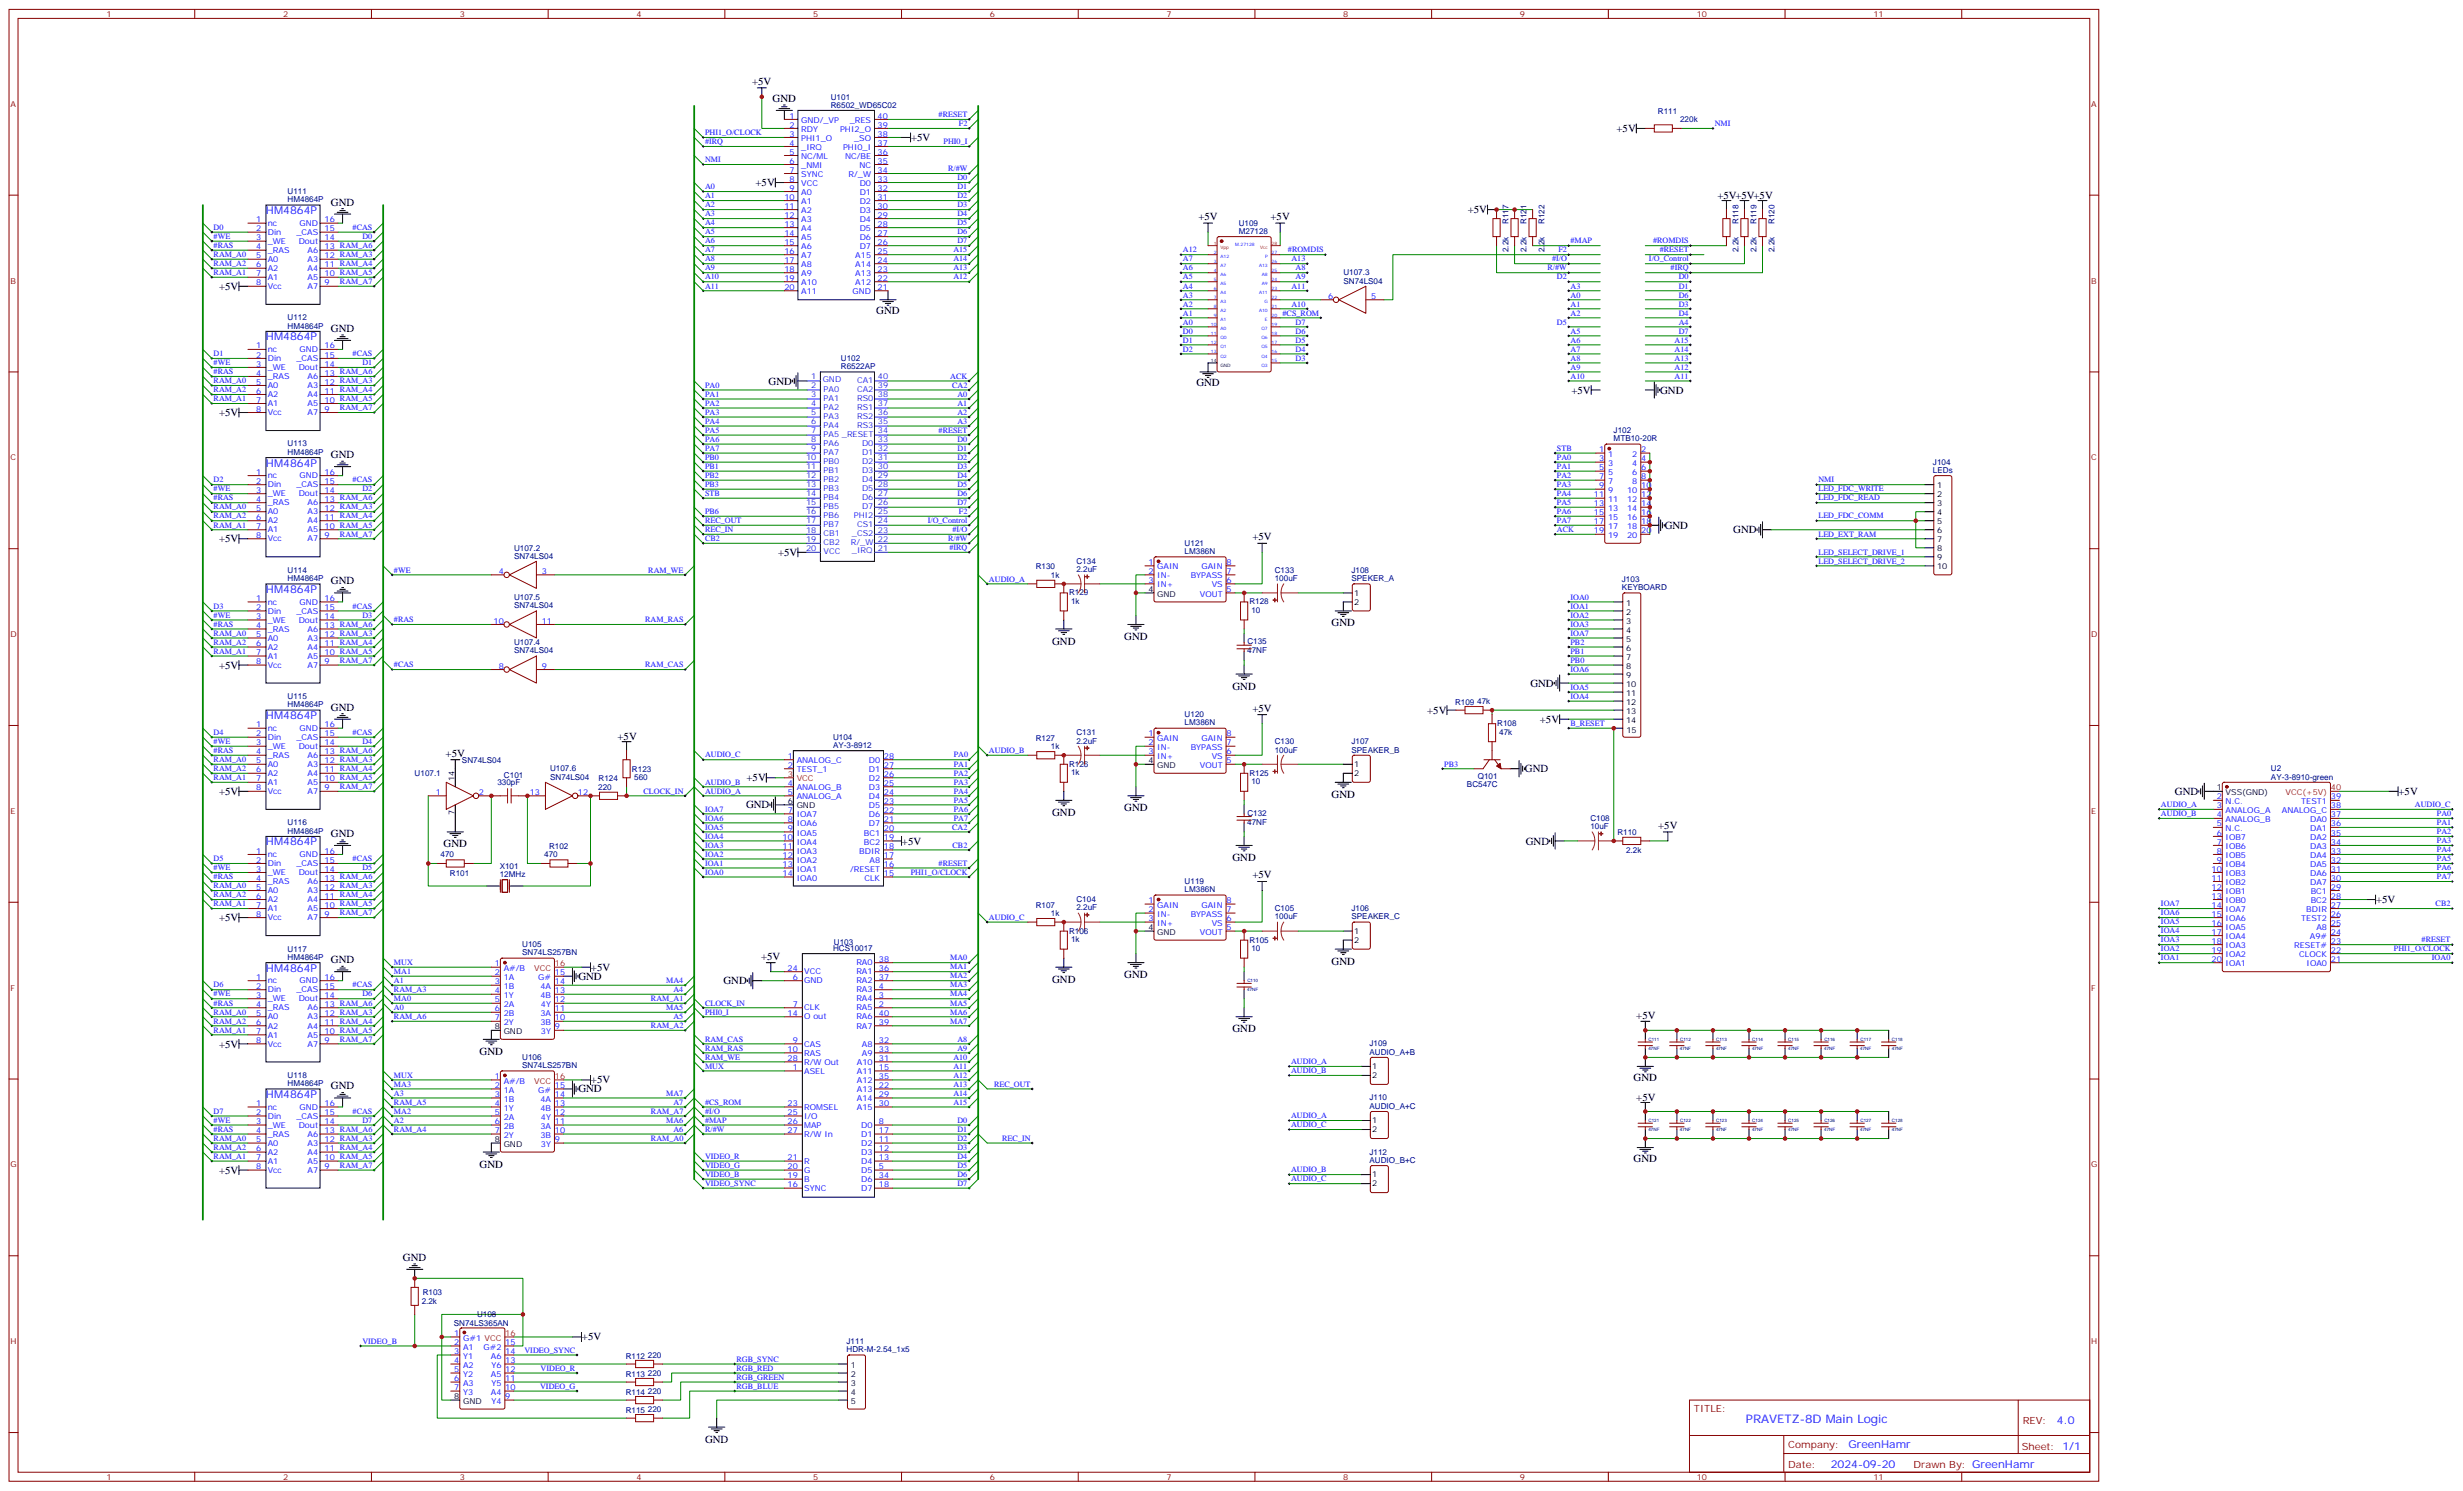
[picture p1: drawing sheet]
<svg xmlns="http://www.w3.org/2000/svg" width="964mm" height="583mm" viewBox="0 0 964 583" stroke-linecap="round" stroke-linejoin="round" font-family="sans-serif">
<defs><g id="words">
<text font-size="4.6" fill="#00f" x="683.2" y="556.7">PRAVETZ-8D Main Logic</text>
<g font-size="4.2">
<text x="294.3" y="33.1">+5V</text>
<text x="302.3" y="39.8">GND</text>
<text x="632.6" y="51.6">+5V</text>
<text x="356.5" y="55.2">+5V</text>
<text x="295.6" y="72.8">+5V</text>
<text x="672" y="77.8">+5V+5V+5V</text>
<text x="129.5" y="80.4">GND</text>
<text x="574.3" y="83.4">+5V</text>
<text x="468.9" y="86">+5V</text>
<text x="497.2" y="86">+5V</text>
<text x="85.7" y="113.4">+5V</text>
<text x="342.9" y="122.9">GND</text>
<text x="129.5" y="129.8">GND</text>
<text x="300.7" y="150.4">GND</text>
<text x="468.1" y="151.1">GND</text>
<text x="614.9" y="154">+5V</text>
<text x="649.6" y="154">GND</text>
<text x="85.7" y="162.8">+5V</text>
<text x="129.5" y="179.2">GND</text>
<text x="651.4" y="206.8">GND</text>
<text x="678.2" y="208.7">GND</text>
<text x="85.7" y="212.2">+5V</text>
<text x="490.1" y="211.3">+5V</text>
<text x="304.5" y="217.5">+5V</text>
<text x="129.5" y="228.6">GND</text>
<text x="521.1" y="245.1">GND</text>
<text x="439.9" y="250.3">GND</text>
<text x="411.7" y="252.1">GND</text>
<text x="85.7" y="261.6">+5V</text>
<text x="482.2" y="269.7">GND</text>
<text x="598.8" y="268.6">GND</text>
<text x="129.5" y="278">GND</text>
<text x="490.1" y="278.3">+5V</text>
<text x="558.5" y="279.2">+5V</text>
<text x="602.6" y="282.7">+5V</text>
<text x="241.7" y="289.4">+5V</text>
<text x="174.4" y="296">+5V</text>
<text x="292.1" y="305.6">+5V</text>
<text x="596.7" y="302.1">GND</text>
<text x="85.7" y="311">+5V</text>
<text x="851.1" y="310.9">GND</text>
<text x="938.6" y="311">+5V</text>
<text x="291.9" y="316.2">GND</text>
<text x="439.9" y="317.4">GND</text>
<text x="521.1" y="312.1">GND</text>
<text x="411.7" y="319.1">GND</text>
<text x="129.5" y="327.4">GND</text>
<text x="648.9" y="324.2">+5V</text>
<text x="173.6" y="331.5">GND</text>
<text x="353" y="330.4">+5V</text>
<text x="597.1" y="330.3">GND</text>
<text x="482.2" y="336.8">GND</text>
<text x="490.1" y="343.6">+5V</text>
<text x="929.7" y="353.3">+5V</text>
<text x="85.7" y="360.4">+5V</text>
<text x="129.5" y="376.7">GND</text>
<text x="297.8" y="375.3">+5V</text>
<text x="521.1" y="377.3">GND</text>
<text x="226.3" y="383.2">GND</text>
<text x="231.2" y="379.7">+5V</text>
<text x="439.9" y="382.6">GND</text>
<text x="283.1" y="385">GND</text>
<text x="411.7" y="384.4">GND</text>
<text x="640.3" y="398.8">+5V</text>
<text x="482.2" y="403.8">GND</text>
<text x="85.7" y="409.7">+5V</text>
<text x="187.7" y="412.6">GND</text>
<text x="231.2" y="423.8">+5V</text>
<text x="639.2" y="422.8">GND</text>
<text x="129.5" y="426.1">GND</text>
<text x="226.3" y="427.3">GND</text>
<text x="640.3" y="430.5">+5V</text>
<text x="639.2" y="454.5">GND</text>
<text x="85.7" y="459.1">+5V</text>
<text x="187.7" y="456.7">GND</text>
<text x="157.7" y="493.1">GND</text>
<text x="227.7" y="524.3">+5V</text>
<text x="275.9" y="564.3">GND</text>
</g>
<g font-size="4.2" fill="#00f">
<text x="104.1" y="83.7">HM4864P</text>
<text x="104.1" y="133.1">HM4864P</text>
<text x="104.1" y="182.5">HM4864P</text>
<text x="104.1" y="231.9">HM4864P</text>
<text x="104.1" y="281.3">HM4864P</text>
<text x="104.1" y="330.7">HM4864P</text>
<text x="104.1" y="380.1">HM4864P</text>
<text x="104.1" y="429.5">HM4864P</text>
<text x="804.9" y="556.9">4.0</text>
<text x="723.3" y="566.5">GreenHamr</text>
<text x="716.4" y="574.3">2024-09-20</text>
</g>
<g font-size="3.9" fill="#800">
<text x="662.9" y="552.2">TITLE:</text>
<text x="791.5" y="556.9">REV:</text>
<text x="699.8" y="566.4">Company:</text>
<text x="791.1" y="567.1">Sheet: 1/1</text>
<text x="699.8" y="574.1">Date:</text>
<text x="748.8" y="574.2">Drawn By: GreenHamr</text>
</g>
<g font-size="3.2" fill="#800">
<text x="41.6" y="6.7">1</text>
<text x="110.8" y="6.7">2</text>
<text x="179.9" y="6.7">3</text>
<text x="249.1" y="6.7">4</text>
<text x="318.2" y="6.7">5</text>
<text x="387.3" y="6.7">6</text>
<text x="456.5" y="6.7">7</text>
<text x="525.6" y="6.7">8</text>
<text x="594.8" y="6.7">9</text>
<text x="663.9" y="6.7">10</text>
<text x="733.1" y="6.7">11</text>
<text x="4.1" y="41.8">A</text>
<text x="818.3" y="41.8">A</text>
<text x="4.1" y="110.9">B</text>
<text x="818.3" y="110.9">B</text>
<text x="4.1" y="180.1">C</text>
<text x="818.3" y="180.1">C</text>
<text x="4.1" y="249.2">D</text>
<text x="818.3" y="249.2">D</text>
<text x="4.1" y="318.3">E</text>
<text x="818.3" y="318.3">E</text>
<text x="4.1" y="387.5">F</text>
<text x="818.3" y="387.5">F</text>
<text x="4.1" y="456.6">G</text>
<text x="818.3" y="456.6">G</text>
<text x="4.1" y="525.8">H</text>
<text x="818.3" y="525.8">H</text>
<text x="41.6" y="578.9">1</text>
<text x="110.8" y="578.9">2</text>
<text x="179.9" y="578.9">3</text>
<text x="249.1" y="578.9">4</text>
<text x="318.2" y="578.9">5</text>
<text x="387.3" y="578.9">6</text>
<text x="456.5" y="578.9">7</text>
<text x="525.6" y="578.9">8</text>
<text x="594.8" y="578.9">9</text>
<text x="663.9" y="578.9">10</text>
<text x="733.1" y="578.9">11</text>
</g>
<g font-size="3.2" fill="#000080">
<text x="325.1" y="38.9">U101</text>
<text x="325.1" y="42.1">R6502_WD65C02</text>
<text x="648.8" y="44.6">R111</text>
<text x="657.5" y="47.8">220k</text>
<text x="112.5" y="75.9">U111</text>
<text x="112.5" y="79.2">HM4864P</text>
<text x="484.7" y="88.3">U109</text>
<text x="590.3" y="87.6" transform="rotate(-90 590.3 87.6)">R117</text>
<text x="597.3" y="87.6" transform="rotate(-90 597.3 87.6)">R121</text>
<text x="604.4" y="87.6" transform="rotate(-90 604.4 87.6)">R122</text>
<text x="680.2" y="87.6" transform="rotate(-90 680.2 87.6)">R118</text>
<text x="687.3" y="87.6" transform="rotate(-90 687.3 87.6)">R119</text>
<text x="694.3" y="87.6" transform="rotate(-90 694.3 87.6)">R120</text>
<text x="484.7" y="91.5">M27128</text>
<text x="590.3" y="98.7" transform="rotate(-90 590.3 98.7)">2.2k</text>
<text x="597.3" y="98.7" transform="rotate(-90 597.3 98.7)">2.2k</text>
<text x="604.4" y="98.7" transform="rotate(-90 604.4 98.7)">2.2k</text>
<text x="680.2" y="98.7" transform="rotate(-90 680.2 98.7)">2.2k</text>
<text x="687.3" y="98.7" transform="rotate(-90 687.3 98.7)">2.2k</text>
<text x="694.3" y="98.7" transform="rotate(-90 694.3 98.7)">2.2k</text>
<text x="525.7" y="107.6">U107.3</text>
<text x="525.7" y="110.9">SN74LS04</text>
<text x="112.5" y="125.3">U112</text>
<text x="112.5" y="128.6">HM4864P</text>
<text x="329" y="141.1">U102</text>
<text x="329" y="144.3">R6522AP</text>
<text x="631.4" y="172.6">MTB10-20R</text>
<text x="631.4" y="169.4">J102</text>
<text x="112.5" y="177.9">HM4864P</text>
<text x="112.5" y="174.6">U113</text>
<text x="756.4" y="185">LEDs</text>
<text x="756.4" y="181.8">J104</text>
<text x="201.1" y="215.3">U107.2</text>
<text x="463.6" y="213.5">U121</text>
<text x="201.1" y="218.5">SN74LS04</text>
<text x="421.2" y="220.6">C134</text>
<text x="463.6" y="216.7">LM386N</text>
<text x="112.5" y="227.3">HM4864P</text>
<text x="112.5" y="224">U114</text>
<text x="405.3" y="222.7">R130</text>
<text x="411.2" y="225.9">1k</text>
<text x="421.2" y="223.8">2.2uF</text>
<text x="498.8" y="227.3">100uF</text>
<text x="498.8" y="224.1">C133</text>
<text x="528.8" y="227.3">SPEKER_A</text>
<text x="528.8" y="224.1">J108</text>
<text x="634.7" y="227.6">J103</text>
<text x="418.3" y="232.9">R129</text>
<text x="634.7" y="230.9">KEYBOARD</text>
<text x="201.1" y="237.9">SN74LS04</text>
<text x="201.1" y="234.7">U107.5</text>
<text x="419.1" y="236.3">1k</text>
<text x="488.9" y="236.4">R128</text>
<text x="489.7" y="239.8">10</text>
<text x="488.1" y="252">C135</text>
<text x="201.1" y="255.6">SN74LS04</text>
<text x="201.1" y="252.3">U107.4</text>
<text x="488.1" y="255.5">47NF</text>
<text x="112.5" y="273.4">U115</text>
<text x="569.4" y="275.6">R109</text>
<text x="578.1" y="275.3">47k</text>
<text x="112.5" y="276.7">HM4864P</text>
<text x="463.6" y="280.5">U120</text>
<text x="421.2" y="287.6">C131</text>
<text x="463.6" y="283.8">LM386N</text>
<text x="585.9" y="284">R108</text>
<text x="586.7" y="287.4">47k</text>
<text x="326" y="292.6">AY-3-8912</text>
<text x="326" y="289.4">U104</text>
<text x="405.3" y="289.8">R127</text>
<text x="411.2" y="292.9">1k</text>
<text x="421.2" y="290.8">2.2uF</text>
<text x="498.8" y="291.1">C130</text>
<text x="528.8" y="291.1">J107</text>
<text x="180.8" y="298.3">SN74LS04</text>
<text x="418.3" y="299.9">R126</text>
<text x="498.8" y="294.4">100uF</text>
<text x="528.8" y="294.4">SPEAKER_B</text>
<text x="162.3" y="303.6">U107.1</text>
<text x="197.2" y="304.2">C101</text>
<text x="215.2" y="304.9">SN74LS04</text>
<text x="215.2" y="301.7">U107.6</text>
<text x="234.2" y="305.7">R124</text>
<text x="247.3" y="301.9">R123</text>
<text x="248.2" y="305.1">560</text>
<text x="419.1" y="303.3">1k</text>
<text x="488.9" y="303.4">R125</text>
<text x="578.3" y="304.6">Q101</text>
<text x="888.7" y="304.9">AY-3-8910-green</text>
<text x="888.7" y="301.7">U2</text>
<text x="194.7" y="307.2">330pF</text>
<text x="234.1" y="308.8">220</text>
<text x="489.7" y="306.8">10</text>
<text x="574" y="307.8">BC547C</text>
<text x="112.5" y="322.8">U116</text>
<text x="488.1" y="322.5">47NF</text>
<text x="488.1" y="319">C132</text>
<text x="622.3" y="321.1">C108</text>
<text x="112.5" y="326.1">HM4864P</text>
<text x="622.3" y="324.3">10uF</text>
<text x="632.9" y="326.8">R110</text>
<text x="172.4" y="335.3">470</text>
<text x="212.9" y="335.3">470</text>
<text x="214.8" y="332.1">R102</text>
<text x="636.3" y="333.5">2.2k</text>
<text x="195.5" y="339.8">X101</text>
<text x="176" y="342.7">R101</text>
<text x="195.5" y="343">12MHz</text>
<text x="463.6" y="345.8">U119</text>
<text x="421.2" y="352.9">C104</text>
<text x="463.6" y="349">LM386N</text>
<text x="405.3" y="355">R107</text>
<text x="411.2" y="358.2">1k</text>
<text x="421.2" y="356.1">2.2uF</text>
<text x="498.8" y="359.6">100uF</text>
<text x="498.8" y="356.4">C105</text>
<text x="528.8" y="359.6">SPEAKER_C</text>
<text x="528.8" y="356.4">J106</text>
<text x="418.3" y="365.2">R106</text>
<text x="204.3" y="370.6">U105</text>
<text x="326" y="372">HCS10017</text>
<text x="326.3" y="369.5">U103</text>
<text x="419.1" y="368.6">1k</text>
<text x="488.9" y="368.7">R105</text>
<text x="112.5" y="375.5">HM4864P</text>
<text x="112.5" y="372.2">U117</text>
<text x="204.3" y="373.7">SN74LS257BN</text>
<text x="489.7" y="372.1">10</text>
<text x="535.9" y="412.5">AUDIO_A+B</text>
<text x="535.9" y="409.3">J109</text>
<text x="204.3" y="414.7">U106</text>
<text x="204.3" y="417.8">SN74LS257BN</text>
<text x="112.5" y="424.9">HM4864P</text>
<text x="112.5" y="421.6">U118</text>
<text x="535.9" y="430.4">J110</text>
<text x="535.9" y="433.7">AUDIO_A+C</text>
<text x="535.9" y="454.9">AUDIO_B+C</text>
<text x="535.9" y="451.6">J112</text>
<text x="165" y="510">2.2k</text>
<text x="165.4" y="506.4">R103</text>
<text x="186.7" y="515">U108</text>
<text x="177.6" y="518.8">SN74LS365AN</text>
<text x="331.3" y="525.7">J111</text>
<text x="244.8" y="531.5">R112</text>
<text x="253.5" y="531.1">220</text>
<text x="331.3" y="529">HDR-M-2.54_1x5</text>
<text x="244.8" y="538.5">R113</text>
<text x="253.5" y="538.1">220</text>
<text x="244.8" y="545.6">R114</text>
<text x="253.5" y="545.2">220</text>
<text x="244.8" y="552.6">R115</text>
<text x="253.5" y="552.2">220</text>
</g>
<g font-size="3.2" fill="#00f">
<text x="309" y="46.4">1</text>
<text x="343.4" y="46.4">40</text>
<text x="367.3" y="45.8">#RESET</text>
<text x="275.9" y="52.9">PHI1_O/CLOCK</text>
<text x="309" y="49.9">2</text>
<text x="309" y="53.4">3</text>
<text x="313.5" y="48.1">GND/_VP</text>
<text x="313.5" y="51.6">RDY</text>
<text x="328.7" y="51.6">PHI2_O</text>
<text x="332.5" y="48.1">_RES</text>
<text x="343.4" y="53.4">38</text>
<text x="343.4" y="49.9">39</text>
<text x="375.2" y="49.4">F2</text>
<text x="671" y="49.4">NMI</text>
<text x="275.9" y="56.4">#IRQ</text>
<text x="309" y="56.9">4</text>
<text x="313.5" y="55.2">PHI1_O</text>
<text x="313.5" y="58.7">_IRQ</text>
<text x="329.9" y="58.7">PHI0_I</text>
<text x="334.2" y="55.2">_SO</text>
<text x="343.4" y="56.9">37</text>
<text x="369.2" y="56.4">PHI0_I</text>
<text x="275.9" y="63.5">NMI</text>
<text x="309" y="60.5">5</text>
<text x="309" y="64">6</text>
<text x="313.5" y="62.2">NC/ML</text>
<text x="313.5" y="65.8">_NMI</text>
<text x="330.7" y="62.2">NC/BE</text>
<text x="336.3" y="65.8">NC</text>
<text x="343.4" y="64">35</text>
<text x="343.4" y="60.5">36</text>
<text x="309" y="67.5">7</text>
<text x="309" y="71">8</text>
<text x="313.5" y="69.3">SYNC</text>
<text x="332.1" y="69.3">R/_W</text>
<text x="343.4" y="71">33</text>
<text x="343.4" y="67.5">34</text>
<text x="371" y="67">R/#W</text>
<text x="374.7" y="70.5">D0</text>
<text x="275.9" y="77.6">A1</text>
<text x="275.9" y="74">A0</text>
<text x="309" y="74.6">9</text>
<text x="313.5" y="72.8">VCC</text>
<text x="313.5" y="76.3">A0</text>
<text x="336.4" y="76.3">D1</text>
<text x="336.4" y="72.8">D0</text>
<text x="343.4" y="74.6">32</text>
<text x="374.7" y="77.6">D2</text>
<text x="374.7" y="74">D1</text>
<text x="275.9" y="81.1">A2</text>
<text x="306.9" y="78.1">10</text>
<text x="306.9" y="81.6">11</text>
<text x="313.5" y="79.9">A1</text>
<text x="313.5" y="83.4">A2</text>
<text x="336.4" y="83.4">D3</text>
<text x="336.4" y="79.9">D2</text>
<text x="343.4" y="81.6">30</text>
<text x="343.4" y="78.1">31</text>
<text x="374.7" y="81.1">D3</text>
<text x="83.6" y="89.9">D0</text>
<text x="100.3" y="86.9">1</text>
<text x="104.8" y="88.3">nc</text>
<text x="117.2" y="88.3">GND</text>
<text x="127" y="86.9">16</text>
<text x="138" y="89.9">#CAS</text>
<text x="275.9" y="88.2">A4</text>
<text x="275.9" y="84.6">A3</text>
<text x="306.9" y="85.2">12</text>
<text x="306.9" y="88.7">13</text>
<text x="313.5" y="86.9">A3</text>
<text x="336.4" y="86.9">D4</text>
<text x="343.4" y="88.7">28</text>
<text x="343.4" y="85.2">29</text>
<text x="374.7" y="88.2">D5</text>
<text x="374.7" y="84.6">D4</text>
<text x="83.6" y="93.5">#WE</text>
<text x="100.3" y="90.5">2</text>
<text x="100.3" y="94">3</text>
<text x="104.8" y="91.9">Din</text>
<text x="104.8" y="95.4">_WE</text>
<text x="116" y="91.9">_CAS</text>
<text x="116.9" y="95.4">Dout</text>
<text x="127" y="94">14</text>
<text x="127" y="90.5">15</text>
<text x="141.8" y="93.5">D0</text>
<text x="275.9" y="95.2">A6</text>
<text x="275.9" y="91.7">A5</text>
<text x="306.9" y="92.2">14</text>
<text x="306.9" y="95.7">15</text>
<text x="313.5" y="90.5">A4</text>
<text x="313.5" y="94">A5</text>
<text x="336.4" y="94">D6</text>
<text x="336.4" y="90.5">D5</text>
<text x="343.4" y="95.7">26</text>
<text x="343.4" y="92.2">27</text>
<text x="374.7" y="95.2">D7</text>
<text x="374.7" y="91.7">D6</text>
<text x="614.5" y="95.2">#MAP</text>
<text x="646.9" y="95.2">#ROMDIS</text>
<text x="83.6" y="97">#RAS</text>
<text x="83.6" y="100.5">RAM_A0</text>
<text x="100.3" y="97.5">4</text>
<text x="100.3" y="101">5</text>
<text x="104.8" y="98.9">_RAS</text>
<text x="120.3" y="98.9">A6</text>
<text x="127" y="101">12 RAM_A3</text>
<text x="127" y="97.5">13 RAM_A6</text>
<text x="275.9" y="98.7">A7</text>
<text x="306.9" y="99.3">16</text>
<text x="313.5" y="97.5">A6</text>
<text x="313.5" y="101">A7</text>
<text x="334.7" y="101">A15</text>
<text x="336.4" y="97.5">D7</text>
<text x="343.4" y="99.3">25</text>
<text x="373.1" y="98.7">A15</text>
<text x="462.8" y="98.7">A12</text>
<text x="504" y="98.7">#ROMDIS</text>
<text x="609.8" y="98.7">F2</text>
<text x="649.5" y="98.7">#RESET</text>
<text x="83.6" y="104">RAM_A2</text>
<text x="83.6" y="107.6">RAM_A1</text>
<text x="100.3" y="104.6">6</text>
<text x="104.8" y="102.4">A0</text>
<text x="104.8" y="106">A2</text>
<text x="120.3" y="106">A4</text>
<text x="120.3" y="102.4">A3</text>
<text x="127" y="104.6">11 RAM_A4</text>
<text x="275.9" y="105.8">A9</text>
<text x="275.9" y="102.3">A8</text>
<text x="306.9" y="102.8">17</text>
<text x="306.9" y="106.3">18</text>
<text x="313.5" y="104.6">A8</text>
<text x="334.7" y="104.6">A14</text>
<text x="343.4" y="106.3">23</text>
<text x="343.4" y="102.8">24</text>
<text x="373.1" y="102.3">A14</text>
<text x="373.1" y="105.8">A13</text>
<text x="462.8" y="102.3">A7</text>
<text x="462.8" y="105.8">A6</text>
<text x="505.4" y="102.3">A13</text>
<text x="506.9" y="105.8">A8</text>
<text x="605.6" y="105.8">R/#W</text>
<text x="607.3" y="102.3">#I/O</text>
<text x="645.3" y="102.3">I/O_Control</text>
<text x="653.7" y="105.8">#IRQ</text>
<text x="100.3" y="108.1">7</text>
<text x="100.3" y="111.6">8</text>
<text x="104.8" y="109.5">A1</text>
<text x="104.8" y="113">Vcc</text>
<text x="120.3" y="113">A7</text>
<text x="120.3" y="109.5">A5</text>
<text x="127" y="111.6">9</text>
<text x="127" y="108.1">10 RAM_A5</text>
<text x="133" y="111.1">RAM_A7</text>
<text x="275.9" y="112.9">A11</text>
<text x="275.9" y="109.3">A10</text>
<text x="306.9" y="109.9">19</text>
<text x="306.9" y="113.4">20</text>
<text x="313.5" y="108.1">A9</text>
<text x="313.5" y="111.6">A10</text>
<text x="334.7" y="111.6">A12</text>
<text x="334.7" y="108.1">A13</text>
<text x="343.4" y="113.4">21</text>
<text x="343.4" y="109.9">22</text>
<text x="373.1" y="109.3">A12</text>
<text x="462.8" y="109.3">A5</text>
<text x="462.8" y="112.9">A4</text>
<text x="505.4" y="112.9">A11</text>
<text x="506.9" y="109.3">A9</text>
<text x="609.3" y="109.3">D2</text>
<text x="614.5" y="112.9">A3</text>
<text x="656.9" y="112.9">D1</text>
<text x="656.9" y="109.3">D0</text>
<text x="313.5" y="115.1">A11</text>
<text x="333.6" y="115.1">GND</text>
<text x="462.8" y="116.4">A3</text>
<text x="462.8" y="119.9">A2</text>
<text x="505.4" y="119.9">A10</text>
<text x="519.7" y="116.9">6</text>
<text x="536.6" y="116.9">5</text>
<text x="614.5" y="119.9">A1</text>
<text x="614.5" y="116.4">A0</text>
<text x="656.9" y="116.4">D6</text>
<text x="656.9" y="119.9">D3</text>
<text x="462.8" y="123.4">A1</text>
<text x="501.9" y="123.4">#CS_ROM</text>
<text x="614.5" y="123.4">A2</text>
<text x="656.9" y="123.4">D4</text>
<text x="462.8" y="130.5">D0</text>
<text x="462.8" y="127">A0</text>
<text x="506.9" y="127">D7</text>
<text x="506.9" y="130.5">D6</text>
<text x="609.3" y="127">D5</text>
<text x="614.5" y="130.5">A5</text>
<text x="656.9" y="127">A4</text>
<text x="656.9" y="130.5">D7</text>
<text x="100.3" y="136.3">1</text>
<text x="104.8" y="137.7">nc</text>
<text x="117.2" y="137.7">GND</text>
<text x="127" y="136.3">16</text>
<text x="462.8" y="137.5">D2</text>
<text x="462.8" y="134">D1</text>
<text x="506.9" y="134">D5</text>
<text x="506.9" y="137.5">D4</text>
<text x="614.5" y="137.5">A7</text>
<text x="614.5" y="134">A6</text>
<text x="655.3" y="134">A15</text>
<text x="655.3" y="137.5">A14</text>
<text x="83.6" y="142.8">#WE</text>
<text x="83.6" y="139.3">D1</text>
<text x="100.3" y="139.8">2</text>
<text x="100.3" y="143.4">3</text>
<text x="104.8" y="141.3">Din</text>
<text x="116" y="141.3">_CAS</text>
<text x="127" y="143.4">14</text>
<text x="127" y="139.8">15</text>
<text x="138" y="139.3">#CAS</text>
<text x="141.8" y="142.8">D1</text>
<text x="506.9" y="141.1">D3</text>
<text x="614.5" y="141.1">A8</text>
<text x="655.3" y="141.1">A13</text>
<text x="83.6" y="149.9">RAM_A0</text>
<text x="83.6" y="146.4">#RAS</text>
<text x="100.3" y="146.9">4</text>
<text x="104.8" y="144.8">_WE</text>
<text x="104.8" y="148.3">_RAS</text>
<text x="116.9" y="144.8">Dout</text>
<text x="120.3" y="148.3">A6</text>
<text x="127" y="146.9">13 RAM_A6</text>
<text x="371.9" y="148.1">ACK</text>
<text x="614.5" y="148.1">A10</text>
<text x="614.5" y="144.6">A9</text>
<text x="655.3" y="144.6">A12</text>
<text x="655.3" y="148.1">A11</text>
<text x="83.6" y="153.4">RAM_A2</text>
<text x="100.3" y="150.4">5</text>
<text x="100.3" y="154">6</text>
<text x="104.8" y="151.8">A0</text>
<text x="104.8" y="155.4">A2</text>
<text x="120.3" y="155.4">A4</text>
<text x="120.3" y="151.8">A3</text>
<text x="127" y="154">11 RAM_A4</text>
<text x="127" y="150.4">12 RAM_A3</text>
<text x="275.9" y="155.2">PA1</text>
<text x="275.9" y="151.7">PA0</text>
<text x="372.6" y="151.7">CA2</text>
<text x="374.7" y="155.2">A0</text>
<text x="83.6" y="157">RAM_A1</text>
<text x="100.3" y="157.5">7</text>
<text x="100.3" y="161">8</text>
<text x="104.8" y="158.9">A1</text>
<text x="120.3" y="158.9">A5</text>
<text x="127" y="161">9</text>
<text x="127" y="157.5">10 RAM_A5</text>
<text x="133" y="160.5">RAM_A7</text>
<text x="275.9" y="158.7">PA2</text>
<text x="374.7" y="158.7">A1</text>
<text x="104.8" y="162.4">Vcc</text>
<text x="120.3" y="162.4">A7</text>
<text x="275.9" y="165.8">PA4</text>
<text x="275.9" y="162.2">PA3</text>
<text x="374.7" y="165.8">A3</text>
<text x="374.7" y="162.2">A2</text>
<text x="275.9" y="172.8">PA6</text>
<text x="275.9" y="169.3">PA5</text>
<text x="367.3" y="169.3">#RESET</text>
<text x="374.7" y="172.8">D0</text>
<text x="275.9" y="179.9">PB0</text>
<text x="275.9" y="176.4">PA7</text>
<text x="374.7" y="179.9">D2</text>
<text x="374.7" y="176.4">D1</text>
<text x="609.2" y="176.4">STB</text>
<text x="609.2" y="179.9">PA0</text>
<text x="625.8" y="176.9">1</text>
<text x="629.2" y="178.6">1</text>
<text x="638.7" y="178.6">2</text>
<text x="642.2" y="176.9">2</text>
<text x="100.3" y="185.7">1</text>
<text x="127" y="185.7">16</text>
<text x="275.9" y="183.4">PB1</text>
<text x="374.7" y="183.4">D3</text>
<text x="609.2" y="183.4">PA1</text>
<text x="625.8" y="180.4">3</text>
<text x="625.8" y="183.9">5</text>
<text x="629.2" y="182.2">3</text>
<text x="629.2" y="185.7">5</text>
<text x="638.7" y="185.7">6</text>
<text x="638.7" y="182.2">4</text>
<text x="642.2" y="183.9">6</text>
<text x="642.2" y="180.4">4</text>
<text x="83.6" y="188.7">D2</text>
<text x="100.3" y="189.2">2</text>
<text x="104.8" y="187.1">nc</text>
<text x="104.8" y="190.6">Din</text>
<text x="116" y="190.6">_CAS</text>
<text x="117.2" y="187.1">GND</text>
<text x="127" y="189.2">15</text>
<text x="138" y="188.7">#CAS</text>
<text x="275.9" y="190.5">PB3</text>
<text x="275.9" y="186.9">PB2</text>
<text x="374.7" y="190.5">D5</text>
<text x="374.7" y="186.9">D4</text>
<text x="609.2" y="190.5">PA3</text>
<text x="609.2" y="186.9">PA2</text>
<text x="625.8" y="187.5">7</text>
<text x="625.8" y="191">9</text>
<text x="629.2" y="189.2">7</text>
<text x="638.7" y="189.2">8</text>
<text x="642.2" y="191">10</text>
<text x="642.2" y="187.5">8</text>
<text x="711.6" y="188.7">NMI</text>
<text x="83.6" y="195.8">#RAS</text>
<text x="83.6" y="192.2">#WE</text>
<text x="100.3" y="192.8">3</text>
<text x="100.3" y="196.3">4</text>
<text x="104.8" y="194.2">_WE</text>
<text x="104.8" y="197.7">_RAS</text>
<text x="116.9" y="194.2">Dout</text>
<text x="120.3" y="197.7">A6</text>
<text x="127" y="196.3">13 RAM_A6</text>
<text x="127" y="192.8">14</text>
<text x="141.8" y="192.2">D2</text>
<text x="275.9" y="194">STB</text>
<text x="374.7" y="197.5">D7</text>
<text x="374.7" y="194">D6</text>
<text x="609.2" y="197.5">PA5</text>
<text x="609.2" y="194">PA4</text>
<text x="623.7" y="194.5">11</text>
<text x="629.2" y="192.8">9</text>
<text x="629.2" y="196.3">11</text>
<text x="636.7" y="196.3">12</text>
<text x="636.7" y="192.8">10</text>
<text x="642.2" y="194.5">12</text>
<text x="711.6" y="195.8">LED_FDC_READ</text>
<text x="711.6" y="192.2">LED_FDC_WRITE</text>
<text x="83.6" y="202.8">RAM_A2</text>
<text x="83.6" y="199.3">RAM_A0</text>
<text x="100.3" y="199.8">5</text>
<text x="100.3" y="203.3">6</text>
<text x="104.8" y="201.2">A0</text>
<text x="120.3" y="201.2">A3</text>
<text x="127" y="203.3">11 RAM_A4</text>
<text x="127" y="199.8">12 RAM_A3</text>
<text x="275.9" y="201">PB6</text>
<text x="375.2" y="201">F2</text>
<text x="609.2" y="201">PA6</text>
<text x="623.7" y="198">13</text>
<text x="623.7" y="201.6">15</text>
<text x="629.2" y="199.8">13</text>
<text x="629.2" y="203.3">15</text>
<text x="636.7" y="203.3">16</text>
<text x="636.7" y="199.8">14</text>
<text x="642.2" y="201.6">16</text>
<text x="642.2" y="198">14</text>
<text x="711.6" y="202.8">LED_FDC_COMM</text>
<text x="83.6" y="206.3">RAM_A1</text>
<text x="100.3" y="206.9">7</text>
<text x="104.8" y="204.8">A2</text>
<text x="104.8" y="208.3">A1</text>
<text x="120.3" y="208.3">A5</text>
<text x="120.3" y="204.8">A4</text>
<text x="127" y="206.9">10 RAM_A5</text>
<text x="133" y="209.9">RAM_A7</text>
<text x="275.9" y="208.1">REC_IN</text>
<text x="275.9" y="204.6">REC_OUT</text>
<text x="363" y="204.6">I/O_Control</text>
<text x="372.7" y="208.1">#I/O</text>
<text x="609.2" y="208.1">ACK</text>
<text x="609.2" y="204.6">PA7</text>
<text x="623.7" y="205.1">17</text>
<text x="623.7" y="208.6">19</text>
<text x="629.2" y="206.9">17</text>
<text x="636.7" y="206.9">18</text>
<text x="642.2" y="208.6">20</text>
<text x="642.2" y="205.1">18</text>
<text x="711.6" y="209.9">LED_EXT_RAM</text>
<text x="100.3" y="210.4">8</text>
<text x="104.8" y="211.8">Vcc</text>
<text x="120.3" y="211.8">A7</text>
<text x="127" y="210.4">9</text>
<text x="275.9" y="211.6">CB2</text>
<text x="371" y="211.6">R/#W</text>
<text x="371.5" y="215.2">#IRQ</text>
<text x="629.2" y="210.4">19</text>
<text x="636.7" y="210.4">20</text>
<text x="449.4" y="221">1</text>
<text x="480" y="221">8</text>
<text x="711.6" y="220.5">LED_SELECT_DRIVE_2</text>
<text x="711.6" y="216.9">LED_SELECT_DRIVE_1</text>
<text x="154.2" y="224">#WE</text>
<text x="195.2" y="224.5">4</text>
<text x="212" y="224.5">3</text>
<text x="253.7" y="224">RAM_WE</text>
<text x="387" y="227.5">AUDIO_A</text>
<text x="449.4" y="224.5">2</text>
<text x="452.9" y="222.7">GAIN</text>
<text x="452.9" y="226.3">IN-</text>
<text x="465.9" y="226.3">BYPASS</text>
<text x="470.1" y="222.7">GAIN</text>
<text x="480" y="224.5">7</text>
<text x="449.4" y="228">3</text>
<text x="452.9" y="229.8">IN+</text>
<text x="469.5" y="233.3">VOUT</text>
<text x="474.1" y="229.8">VS</text>
<text x="480" y="231.6">5</text>
<text x="480" y="228">6</text>
<text x="83.6" y="238.1">D3</text>
<text x="100.3" y="235.1">1</text>
<text x="100.3" y="238.6">2</text>
<text x="104.8" y="236.5">nc</text>
<text x="117.2" y="236.5">GND</text>
<text x="127" y="238.6">15</text>
<text x="127" y="235.1">16</text>
<text x="138" y="238.1">#CAS</text>
<text x="614.5" y="234.6">IOA0</text>
<text x="614.5" y="238.1">IOA1</text>
<text x="83.6" y="245.1">#RAS</text>
<text x="83.6" y="241.6">#WE</text>
<text x="100.3" y="242.1">3</text>
<text x="100.3" y="245.7">4</text>
<text x="104.8" y="240">Din</text>
<text x="104.8" y="243.6">_WE</text>
<text x="116" y="240">_CAS</text>
<text x="116.9" y="243.6">Dout</text>
<text x="127" y="245.7">13 RAM_A6</text>
<text x="127" y="242.1">14</text>
<text x="141.8" y="241.6">D3</text>
<text x="154.2" y="243.4">#RAS</text>
<text x="193.2" y="243.9">10</text>
<text x="212" y="243.9">11</text>
<text x="252.5" y="243.4">RAM_RAS</text>
<text x="614.5" y="241.6">IOA2</text>
<text x="614.5" y="245.1">IOA3</text>
<text x="83.6" y="248.7">RAM_A0</text>
<text x="100.3" y="249.2">5</text>
<text x="104.8" y="247.1">_RAS</text>
<text x="104.8" y="250.6">A0</text>
<text x="120.3" y="250.6">A3</text>
<text x="120.3" y="247.1">A6</text>
<text x="127" y="249.2">12 RAM_A3</text>
<text x="614.5" y="248.7">IOA7</text>
<text x="83.6" y="255.7">RAM_A1</text>
<text x="83.6" y="252.2">RAM_A2</text>
<text x="100.3" y="252.7">6</text>
<text x="100.3" y="256.3">7</text>
<text x="104.8" y="254.1">A2</text>
<text x="104.8" y="257.7">A1</text>
<text x="120.3" y="257.7">A5</text>
<text x="120.3" y="254.1">A4</text>
<text x="127" y="256.3">10 RAM_A5</text>
<text x="127" y="252.7">11 RAM_A4</text>
<text x="614.5" y="255.7">PB1</text>
<text x="614.5" y="252.2">PB2</text>
<text x="100.3" y="259.8">8</text>
<text x="104.8" y="261.2">Vcc</text>
<text x="120.3" y="261.2">A7</text>
<text x="127" y="259.8">9</text>
<text x="133" y="259.3">RAM_A7</text>
<text x="154.2" y="261">#CAS</text>
<text x="195.2" y="261.5">8</text>
<text x="212" y="261.5">9</text>
<text x="252.5" y="261">RAM_CAS</text>
<text x="614.5" y="262.8">IOA6</text>
<text x="614.5" y="259.3">PB0</text>
<text x="614.5" y="269.8">IOA5</text>
<text x="614.5" y="273.4">IOA4</text>
<text x="83.6" y="287.5">D4</text>
<text x="100.3" y="284.5">1</text>
<text x="104.8" y="285.9">nc</text>
<text x="117.2" y="285.9">GND</text>
<text x="127" y="284.5">16</text>
<text x="138" y="287.5">#CAS</text>
<text x="614.5" y="284">B_RESET</text>
<text x="83.6" y="291">#WE</text>
<text x="100.3" y="288">2</text>
<text x="100.3" y="291.5">3</text>
<text x="104.8" y="289.4">Din</text>
<text x="104.8" y="292.9">_WE</text>
<text x="116" y="289.4">_CAS</text>
<text x="116.9" y="292.9">Dout</text>
<text x="127" y="291.5">14</text>
<text x="127" y="288">15</text>
<text x="141.8" y="291">D4</text>
<text x="449.4" y="288">1</text>
<text x="449.4" y="291.5">2</text>
<text x="452.9" y="289.8">GAIN</text>
<text x="452.9" y="293.3">IN-</text>
<text x="465.9" y="293.3">BYPASS</text>
<text x="470.1" y="289.8">GAIN</text>
<text x="480" y="291.5">7</text>
<text x="480" y="288">8</text>
<text x="83.6" y="298.1">RAM_A0</text>
<text x="83.6" y="294.5">#RAS</text>
<text x="100.3" y="295.1">4</text>
<text x="100.3" y="298.6">5</text>
<text x="104.8" y="296.5">_RAS</text>
<text x="120.3" y="296.5">A6</text>
<text x="127" y="298.6">12 RAM_A3</text>
<text x="127" y="295.1">13 RAM_A6</text>
<text x="275.9" y="296.3">AUDIO_C</text>
<text x="308.3" y="296.8">1</text>
<text x="311.7" y="298.6">ANALOG_C</text>
<text x="340" y="298.6">D0</text>
<text x="345.9" y="296.8">28</text>
<text x="373.2" y="299.8">PA1</text>
<text x="373.2" y="296.3">PA0</text>
<text x="387" y="294.5">AUDIO_B</text>
<text x="449.4" y="295.1">3</text>
<text x="452.9" y="296.8">IN+</text>
<text x="474.1" y="296.8">VS</text>
<text x="480" y="298.6">5</text>
<text x="480" y="295.1">6</text>
<text x="565.1" y="299.8">PB3</text>
<text x="83.6" y="305.1">RAM_A1</text>
<text x="83.6" y="301.6">RAM_A2</text>
<text x="100.3" y="302.1">6</text>
<text x="100.3" y="305.6">7</text>
<text x="104.8" y="300">A0</text>
<text x="104.8" y="303.5">A2</text>
<text x="120.3" y="303.5">A4</text>
<text x="120.3" y="300">A3</text>
<text x="127" y="305.6">10 RAM_A5</text>
<text x="127" y="302.1">11 RAM_A4</text>
<text x="308.3" y="300.4">2</text>
<text x="311.7" y="302.1">TEST_1</text>
<text x="340" y="305.6">D2</text>
<text x="340" y="302.1">D1</text>
<text x="345.9" y="303.9">26</text>
<text x="345.9" y="300.4">27</text>
<text x="373.2" y="303.4">PA2</text>
<text x="469.5" y="300.4">VOUT</text>
<text x="100.3" y="309.2">8</text>
<text x="104.8" y="307.1">A1</text>
<text x="104.8" y="310.6">Vcc</text>
<text x="120.3" y="310.6">A7</text>
<text x="120.3" y="307.1">A5</text>
<text x="127" y="309.2">9</text>
<text x="133" y="308.6">RAM_A7</text>
<text x="170.5" y="310.9">1</text>
<text x="187.3" y="310.9">2</text>
<text x="207.3" y="310.9">13</text>
<text x="226.1" y="310.9">12</text>
<text x="251.8" y="310.4">CLOCK_IN</text>
<text x="275.9" y="310.4">AUDIO_A</text>
<text x="275.9" y="306.9">AUDIO_B</text>
<text x="308.3" y="307.4">4</text>
<text x="308.3" y="310.9">5</text>
<text x="311.7" y="309.2">ANALOG_B</text>
<text x="340" y="309.2">D3</text>
<text x="345.9" y="310.9">24</text>
<text x="345.9" y="307.4">25</text>
<text x="373.2" y="310.4">PA4</text>
<text x="373.2" y="306.9">PA3</text>
<text x="275.9" y="317.5">IOA7</text>
<text x="308.3" y="318">7</text>
<text x="311.7" y="312.7">ANALOG_A</text>
<text x="340" y="316.2">D5</text>
<text x="340" y="312.7">D4</text>
<text x="345.9" y="318">22</text>
<text x="345.9" y="314.5">23</text>
<text x="373.2" y="317.5">PA6</text>
<text x="373.2" y="313.9">PA5</text>
<text x="845.6" y="315.7">AUDIO_A</text>
<text x="867.4" y="312.7">2</text>
<text x="867.4" y="316.2">3</text>
<text x="870.9" y="314.5">N.C.</text>
<text x="870.9" y="318">ANALOG_A</text>
<text x="893" y="318">ANALOG_C</text>
<text x="900.5" y="314.5">TEST1</text>
<text x="912.1" y="316.2">38</text>
<text x="912.1" y="312.7">39</text>
<text x="945" y="315.7">AUDIO_C</text>
<text x="275.9" y="321">IOA6</text>
<text x="308.3" y="321.5">8</text>
<text x="311.7" y="319.8">IOA7</text>
<text x="311.7" y="323.3">IOA6</text>
<text x="340" y="323.3">D7</text>
<text x="340" y="319.8">D6</text>
<text x="345.9" y="321.5">21</text>
<text x="373.2" y="321">PA7</text>
<text x="845.6" y="319.2">AUDIO_B</text>
<text x="867.4" y="319.8">4</text>
<text x="867.4" y="323.3">5</text>
<text x="870.9" y="321.5">ANALOG_B</text>
<text x="904" y="321.5">DA0</text>
<text x="912.1" y="323.3">36</text>
<text x="912.1" y="319.8">37</text>
<text x="953.5" y="319.2">PA0</text>
<text x="953.5" y="322.8">PA1</text>
<text x="275.9" y="324.5">IOA5</text>
<text x="275.9" y="328">IOA4</text>
<text x="306.2" y="328.6">10</text>
<text x="308.3" y="325">9</text>
<text x="311.7" y="326.8">IOA5</text>
<text x="338" y="326.8">BC1</text>
<text x="345.9" y="328.6">19</text>
<text x="345.9" y="325">20</text>
<text x="372.6" y="324.5">CA2</text>
<text x="867.4" y="326.8">6</text>
<text x="870.9" y="325">N.C.</text>
<text x="870.9" y="328.6">IOB7</text>
<text x="904" y="328.6">DA2</text>
<text x="904" y="325">DA1</text>
<text x="912.1" y="326.8">35</text>
<text x="953.5" y="326.3">PA2</text>
<text x="953.5" y="329.8">PA3</text>
<text x="100.3" y="333.9">1</text>
<text x="104.8" y="335.3">nc</text>
<text x="117.2" y="335.3">GND</text>
<text x="127" y="333.9">16</text>
<text x="275.9" y="331.6">IOA3</text>
<text x="275.9" y="335.1">IOA2</text>
<text x="306.2" y="332.1">11</text>
<text x="306.2" y="335.6">12</text>
<text x="311.7" y="330.3">IOA4</text>
<text x="311.7" y="333.9">IOA3</text>
<text x="336.3" y="333.9">BDIR</text>
<text x="338" y="330.3">BC2</text>
<text x="345.9" y="335.6">17</text>
<text x="345.9" y="332.1">18</text>
<text x="372.8" y="331.6">CB2</text>
<text x="867.4" y="330.3">7</text>
<text x="867.4" y="333.9">8</text>
<text x="870.9" y="332.1">IOB6</text>
<text x="870.9" y="335.6">IOB5</text>
<text x="904" y="335.6">DA4</text>
<text x="904" y="332.1">DA3</text>
<text x="912.1" y="333.9">33</text>
<text x="912.1" y="330.3">34</text>
<text x="953.5" y="333.3">PA4</text>
<text x="83.6" y="340.4">#WE</text>
<text x="83.6" y="336.9">D5</text>
<text x="100.3" y="337.4">2</text>
<text x="100.3" y="340.9">3</text>
<text x="104.8" y="338.8">Din</text>
<text x="116" y="338.8">_CAS</text>
<text x="127" y="340.9">14</text>
<text x="127" y="337.4">15</text>
<text x="138" y="336.9">#CAS</text>
<text x="141.8" y="340.4">D5</text>
<text x="275.9" y="338.6">IOA1</text>
<text x="306.2" y="339.2">13</text>
<text x="311.7" y="337.4">IOA2</text>
<text x="311.7" y="340.9">IOA1</text>
<text x="332.6" y="340.9">/RESET</text>
<text x="340.2" y="337.4">A8</text>
<text x="345.9" y="339.2">16</text>
<text x="367.3" y="338.6">#RESET</text>
<text x="865.4" y="340.9">10</text>
<text x="867.4" y="337.4">9</text>
<text x="870.9" y="339.2">IOB4</text>
<text x="904" y="339.2">DA5</text>
<text x="912.1" y="340.9">31</text>
<text x="912.1" y="337.4">32</text>
<text x="953.5" y="336.9">PA5</text>
<text x="953.5" y="340.4">PA6</text>
<text x="83.6" y="347.5">RAM_A0</text>
<text x="83.6" y="343.9">#RAS</text>
<text x="100.3" y="344.5">4</text>
<text x="100.3" y="348">5</text>
<text x="104.8" y="342.3">_WE</text>
<text x="104.8" y="345.9">_RAS</text>
<text x="116.9" y="342.3">Dout</text>
<text x="120.3" y="345.9">A6</text>
<text x="127" y="348">12 RAM_A3</text>
<text x="127" y="344.5">13 RAM_A6</text>
<text x="275.9" y="342.2">IOA0</text>
<text x="306.2" y="342.7">14</text>
<text x="311.7" y="344.5">IOA0</text>
<text x="338.2" y="344.5">CLK</text>
<text x="345.9" y="342.7">15</text>
<text x="356.4" y="342.2">PHI1_O/CLOCK</text>
<text x="865.4" y="344.5">11</text>
<text x="865.4" y="348">12</text>
<text x="870.9" y="342.7">IOB3</text>
<text x="870.9" y="346.2">IOB2</text>
<text x="904" y="346.2">DA7</text>
<text x="904" y="342.7">DA6</text>
<text x="912.1" y="348">29</text>
<text x="912.1" y="344.5">30</text>
<text x="953.5" y="343.9">PA7</text>
<text x="83.6" y="351">RAM_A2</text>
<text x="100.3" y="351.5">6</text>
<text x="104.8" y="349.4">A0</text>
<text x="104.8" y="352.9">A2</text>
<text x="120.3" y="352.9">A4</text>
<text x="120.3" y="349.4">A3</text>
<text x="127" y="351.5">11 RAM_A4</text>
<text x="449.4" y="353.3">1</text>
<text x="480" y="353.3">8</text>
<text x="865.4" y="351.5">13</text>
<text x="870.9" y="349.7">IOB1</text>
<text x="870.9" y="353.3">IOB0</text>
<text x="904.2" y="353.3">BC2</text>
<text x="904.2" y="349.7">BC1</text>
<text x="912.1" y="351.5">28</text>
<text x="83.6" y="354.5">RAM_A1</text>
<text x="100.3" y="355">7</text>
<text x="100.3" y="358.6">8</text>
<text x="104.8" y="356.4">A1</text>
<text x="104.8" y="360">Vcc</text>
<text x="120.3" y="360">A7</text>
<text x="120.3" y="356.4">A5</text>
<text x="127" y="358.6">9</text>
<text x="127" y="355">10 RAM_A5</text>
<text x="133" y="358">RAM_A7</text>
<text x="387" y="359.8">AUDIO_C</text>
<text x="449.4" y="356.8">2</text>
<text x="452.9" y="355">GAIN</text>
<text x="452.9" y="358.6">IN-</text>
<text x="465.9" y="358.6">BYPASS</text>
<text x="470.1" y="355">GAIN</text>
<text x="480" y="356.8">7</text>
<text x="845.6" y="354.5">IOA7</text>
<text x="845.6" y="358">IOA6</text>
<text x="865.4" y="355">14</text>
<text x="865.4" y="358.6">15</text>
<text x="870.9" y="356.8">IOA7</text>
<text x="902.5" y="356.8">BDIR</text>
<text x="912.1" y="358.6">26</text>
<text x="912.1" y="355">27</text>
<text x="953.1" y="354.5">CB2</text>
<text x="449.4" y="360.3">3</text>
<text x="452.9" y="362.1">IN+</text>
<text x="469.5" y="365.6">VOUT</text>
<text x="474.1" y="362.1">VS</text>
<text x="480" y="363.9">5</text>
<text x="480" y="360.3">6</text>
<text x="845.6" y="361.6">IOA5</text>
<text x="845.6" y="365.1">IOA4</text>
<text x="865.4" y="362.1">16</text>
<text x="865.4" y="365.6">17</text>
<text x="870.9" y="360.3">IOA6</text>
<text x="870.9" y="363.9">IOA5</text>
<text x="900.5" y="360.3">TEST2</text>
<text x="906.4" y="363.9">A8</text>
<text x="912.1" y="365.6">24</text>
<text x="912.1" y="362.1">25</text>
<text x="845.6" y="368.6">IOA3</text>
<text x="865.4" y="369.1">18</text>
<text x="870.9" y="367.4">IOA4</text>
<text x="870.9" y="370.9">IOA3</text>
<text x="897.7" y="370.9">RESET#</text>
<text x="903.8" y="367.4">A9#</text>
<text x="912.1" y="369.1">23</text>
<text x="947.6" y="368.6">#RESET</text>
<text x="154.2" y="377.4">MUX</text>
<text x="193.6" y="378">1</text>
<text x="335.1" y="377.6">RA0</text>
<text x="344" y="376.2">38</text>
<text x="371.8" y="375.7">MA0</text>
<text x="845.6" y="372.1">IOA2</text>
<text x="845.6" y="375.7">IOA1</text>
<text x="865.4" y="372.7">19</text>
<text x="865.4" y="376.2">20</text>
<text x="870.9" y="374.4">IOA2</text>
<text x="870.9" y="378">IOA1</text>
<text x="899.7" y="374.4">CLOCK</text>
<text x="902.6" y="378">IOA0</text>
<text x="912.1" y="376.2">21</text>
<text x="912.1" y="372.7">22</text>
<text x="936.7" y="372.1">PHI1_O/CLOCK</text>
<text x="951.6" y="375.7">IOA0</text>
<text x="100.3" y="383.3">1</text>
<text x="127" y="383.3">16</text>
<text x="154.2" y="381">MA1</text>
<text x="193.6" y="381.5">2</text>
<text x="197.1" y="379.7">A#/B</text>
<text x="197.1" y="383.3">1A</text>
<text x="210.6" y="383.3">G#</text>
<text x="217.1" y="381.5">15</text>
<text x="308.2" y="379.7">24</text>
<text x="310.2" y="383.3">6</text>
<text x="314.7" y="381.1">VCC</text>
<text x="335.1" y="381.1">RA1</text>
<text x="344" y="379.7">36</text>
<text x="344" y="383.3">37</text>
<text x="371.8" y="382.7">MA2</text>
<text x="371.8" y="379.2">MA1</text>
<text x="83.6" y="389.8">#WE</text>
<text x="83.6" y="386.3">D6</text>
<text x="100.3" y="386.8">2</text>
<text x="104.8" y="384.7">nc</text>
<text x="104.8" y="388.2">Din</text>
<text x="116" y="388.2">_CAS</text>
<text x="117.2" y="384.7">GND</text>
<text x="127" y="386.8">15</text>
<text x="138" y="386.3">#CAS</text>
<text x="141.8" y="389.8">D6</text>
<text x="154.2" y="384.5">A1</text>
<text x="154.2" y="388">RAM_A3</text>
<text x="193.6" y="385">3</text>
<text x="193.6" y="388.5">4</text>
<text x="197.1" y="386.8">1B</text>
<text x="211.5" y="386.8">4A</text>
<text x="217.1" y="388.5">13</text>
<text x="217.1" y="385">14</text>
<text x="260.7" y="384.5">MA4</text>
<text x="263.5" y="388">A4</text>
<text x="314.7" y="384.7">GND</text>
<text x="335.1" y="388.2">RA3</text>
<text x="335.1" y="384.7">RA2</text>
<text x="344" y="386.8">4</text>
<text x="371.8" y="386.3">MA3</text>
<text x="371.8" y="389.8">MA4</text>
<text x="83.6" y="393.3">#RAS</text>
<text x="100.3" y="390.3">3</text>
<text x="100.3" y="393.8">4</text>
<text x="104.8" y="391.7">_WE</text>
<text x="104.8" y="395.3">_RAS</text>
<text x="116.9" y="391.7">Dout</text>
<text x="120.3" y="395.3">A6</text>
<text x="127" y="393.8">13 RAM_A6</text>
<text x="127" y="390.3">14</text>
<text x="154.2" y="395.1">A0</text>
<text x="154.2" y="391.5">MA0</text>
<text x="193.6" y="392.1">5</text>
<text x="193.6" y="395.6">6</text>
<text x="197.1" y="390.3">1Y</text>
<text x="197.1" y="393.8">2A</text>
<text x="211.5" y="390.3">4B</text>
<text x="211.7" y="393.8">4Y</text>
<text x="217.1" y="395.6">11</text>
<text x="217.1" y="392.1">12</text>
<text x="254.7" y="391.5">RAM_A1</text>
<text x="260.7" y="395.1">MA5</text>
<text x="275.9" y="393.3">CLOCK_IN</text>
<text x="310.2" y="393.8">7</text>
<text x="314.7" y="395.3">CLK</text>
<text x="335.1" y="395.3">RA5</text>
<text x="335.1" y="391.7">RA4</text>
<text x="344" y="393.8">2</text>
<text x="344" y="390.3">3</text>
<text x="371.8" y="393.3">MA5</text>
<text x="83.6" y="400.4">RAM_A2</text>
<text x="83.6" y="396.8">RAM_A0</text>
<text x="100.3" y="397.4">5</text>
<text x="100.3" y="400.9">6</text>
<text x="104.8" y="398.8">A0</text>
<text x="120.3" y="398.8">A3</text>
<text x="127" y="400.9">11 RAM_A4</text>
<text x="127" y="397.4">12 RAM_A3</text>
<text x="154.2" y="398.6">RAM_A6</text>
<text x="193.6" y="399.1">7</text>
<text x="197.1" y="397.4">2B</text>
<text x="197.1" y="400.9">2Y</text>
<text x="211.5" y="400.9">3B</text>
<text x="211.5" y="397.4">3A</text>
<text x="217.1" y="399.1">10</text>
<text x="263.5" y="398.6">A5</text>
<text x="275.9" y="396.8">PHI0_I</text>
<text x="308.2" y="397.4">14</text>
<text x="314.7" y="398.8">O out</text>
<text x="335.1" y="398.8">RA6</text>
<text x="344" y="400.9">39</text>
<text x="344" y="397.4">40</text>
<text x="371.8" y="400.4">MA7</text>
<text x="371.8" y="396.8">MA6</text>
<text x="83.6" y="403.9">RAM_A1</text>
<text x="100.3" y="404.4">7</text>
<text x="100.3" y="408">8</text>
<text x="104.8" y="402.3">A2</text>
<text x="104.8" y="405.8">A1</text>
<text x="120.3" y="405.8">A5</text>
<text x="120.3" y="402.3">A4</text>
<text x="127" y="408">9</text>
<text x="127" y="404.4">10 RAM_A5</text>
<text x="133" y="407.4">RAM_A7</text>
<text x="211.7" y="404.4">3Y</text>
<text x="217.1" y="402.7">9</text>
<text x="254.7" y="402.1">RAM_A2</text>
<text x="275.9" y="407.4">RAM_CAS</text>
<text x="310.2" y="408">9</text>
<text x="335.1" y="402.3">RA7</text>
<text x="344" y="408">32</text>
<text x="374.7" y="407.4">A8</text>
<text x="104.8" y="409.4">Vcc</text>
<text x="120.3" y="409.4">A7</text>
<text x="275.9" y="411">RAM_RAS</text>
<text x="308.2" y="411.5">10</text>
<text x="314.7" y="409.4">CAS</text>
<text x="314.7" y="412.9">RAS</text>
<text x="337.3" y="409.4">A8</text>
<text x="337.3" y="412.9">A9</text>
<text x="344" y="411.5">33</text>
<text x="374.7" y="411">A9</text>
<text x="275.9" y="418">MUX</text>
<text x="275.9" y="414.5">RAM_WE</text>
<text x="308.2" y="415">28</text>
<text x="310.2" y="418.5">1</text>
<text x="314.7" y="419.9">ASEL</text>
<text x="314.7" y="416.4">R/W Out</text>
<text x="335.3" y="419.9">A11</text>
<text x="335.3" y="416.4">A10</text>
<text x="344" y="418.5">15</text>
<text x="344" y="415">31</text>
<text x="373.1" y="418">A11</text>
<text x="373.1" y="414.5">A10</text>
<text x="505.2" y="416.2">AUDIO_A</text>
<text x="505.2" y="419.8">AUDIO_B</text>
<text x="154.2" y="421.5">MUX</text>
<text x="154.2" y="425.1">MA3</text>
<text x="193.6" y="422.1">1</text>
<text x="193.6" y="425.6">2</text>
<text x="197.1" y="423.8">A#/B</text>
<text x="217.1" y="425.6">15</text>
<text x="335.3" y="423.5">A12</text>
<text x="344" y="425.6">22</text>
<text x="344" y="422.1">35</text>
<text x="373.1" y="425.1">A13</text>
<text x="373.1" y="421.5">A12</text>
<text x="389" y="425.1">REC_OUT</text>
<text x="154.2" y="428.6">A3</text>
<text x="193.6" y="429.1">3</text>
<text x="197.1" y="427.4">1A</text>
<text x="197.1" y="430.9">1B</text>
<text x="210.6" y="427.4">G#</text>
<text x="211.5" y="430.9">4A</text>
<text x="217.1" y="429.1">14</text>
<text x="260.7" y="428.6">MA7</text>
<text x="335.3" y="427">A13</text>
<text x="335.3" y="430.5">A14</text>
<text x="344" y="429.1">29</text>
<text x="373.1" y="428.6">A14</text>
<text x="83.6" y="435.6">D7</text>
<text x="100.3" y="432.6">1</text>
<text x="100.3" y="436.2">2</text>
<text x="104.8" y="434.1">nc</text>
<text x="104.8" y="437.6">Din</text>
<text x="116" y="437.6">_CAS</text>
<text x="117.2" y="434.1">GND</text>
<text x="127" y="436.2">15</text>
<text x="127" y="432.6">16</text>
<text x="138" y="435.6">#CAS</text>
<text x="154.2" y="432.1">RAM_A5</text>
<text x="154.2" y="435.6">MA2</text>
<text x="193.6" y="432.6">4</text>
<text x="193.6" y="436.2">5</text>
<text x="197.1" y="434.4">1Y</text>
<text x="197.1" y="437.9">2A</text>
<text x="211.5" y="434.4">4B</text>
<text x="211.7" y="437.9">4Y</text>
<text x="217.1" y="436.2">12</text>
<text x="217.1" y="432.6">13</text>
<text x="254.7" y="435.6">RAM_A7</text>
<text x="263.5" y="432.1">A7</text>
<text x="275.9" y="432.1">#CS_ROM</text>
<text x="275.9" y="435.6">#I/O</text>
<text x="308.2" y="432.6">23</text>
<text x="308.2" y="436.2">25</text>
<text x="314.7" y="434.1">ROMSEL</text>
<text x="314.7" y="437.6">I/O</text>
<text x="335.3" y="434.1">A15</text>
<text x="344" y="432.6">30</text>
<text x="373.1" y="432.1">A15</text>
<text x="505.2" y="437.4">AUDIO_A</text>
<text x="83.6" y="442.7">#RAS</text>
<text x="83.6" y="439.2">#WE</text>
<text x="100.3" y="439.7">3</text>
<text x="100.3" y="443.2">4</text>
<text x="104.8" y="441.1">_WE</text>
<text x="116.9" y="441.1">Dout</text>
<text x="127" y="443.2">13 RAM_A6</text>
<text x="127" y="439.7">14</text>
<text x="141.8" y="439.2">D7</text>
<text x="154.2" y="439.2">A2</text>
<text x="154.2" y="442.7">RAM_A4</text>
<text x="193.6" y="439.7">6</text>
<text x="193.6" y="443.2">7</text>
<text x="197.1" y="441.5">2B</text>
<text x="211.5" y="441.5">3A</text>
<text x="217.1" y="443.2">10</text>
<text x="217.1" y="439.7">11</text>
<text x="260.7" y="439.2">MA6</text>
<text x="263.5" y="442.7">A6</text>
<text x="275.9" y="442.7">R/#W</text>
<text x="275.9" y="439.2">#MAP</text>
<text x="308.2" y="439.7">26</text>
<text x="308.2" y="443.2">27</text>
<text x="314.7" y="441.1">MAP</text>
<text x="337" y="441.1">D0</text>
<text x="344" y="439.7">8</text>
<text x="344" y="443.2">17</text>
<text x="374.7" y="442.7">D1</text>
<text x="374.7" y="439.2">D0</text>
<text x="505.2" y="440.9">AUDIO_C</text>
<text x="83.6" y="449.8">RAM_A2</text>
<text x="83.6" y="446.2">RAM_A0</text>
<text x="100.3" y="446.8">5</text>
<text x="104.8" y="444.6">_RAS</text>
<text x="104.8" y="448.2">A0</text>
<text x="120.3" y="448.2">A3</text>
<text x="120.3" y="444.6">A6</text>
<text x="127" y="446.8">12 RAM_A3</text>
<text x="197.1" y="445">2Y</text>
<text x="211.5" y="445">3B</text>
<text x="211.7" y="448.5">3Y</text>
<text x="217.1" y="446.8">9</text>
<text x="254.7" y="446.2">RAM_A0</text>
<text x="314.7" y="444.6">R/W In</text>
<text x="337" y="448.2">D2</text>
<text x="337" y="444.6">D1</text>
<text x="344" y="446.8">11</text>
<text x="374.7" y="449.8">D3</text>
<text x="374.7" y="446.2">D2</text>
<text x="392.2" y="446.2">REC_IN</text>
<text x="83.6" y="453.3">RAM_A1</text>
<text x="100.3" y="450.3">6</text>
<text x="100.3" y="453.8">7</text>
<text x="104.8" y="451.7">A2</text>
<text x="104.8" y="455.2">A1</text>
<text x="120.3" y="455.2">A5</text>
<text x="120.3" y="451.7">A4</text>
<text x="127" y="453.8">10 RAM_A5</text>
<text x="127" y="450.3">11 RAM_A4</text>
<text x="275.9" y="453.3">VIDEO_R</text>
<text x="308.2" y="453.8">21</text>
<text x="314.7" y="455.2">R</text>
<text x="337" y="451.7">D3</text>
<text x="337" y="455.2">D4</text>
<text x="344" y="450.3">12</text>
<text x="344" y="453.8">13</text>
<text x="374.7" y="453.3">D4</text>
<text x="100.3" y="457.3">8</text>
<text x="104.8" y="458.8">Vcc</text>
<text x="120.3" y="458.8">A7</text>
<text x="127" y="457.3">9</text>
<text x="133" y="456.8">RAM_A7</text>
<text x="275.9" y="460.3">VIDEO_B</text>
<text x="275.9" y="456.8">VIDEO_G</text>
<text x="308.2" y="460.9">19</text>
<text x="308.2" y="457.3">20</text>
<text x="314.7" y="458.8">G</text>
<text x="337" y="458.8">D5</text>
<text x="344" y="457.3">5</text>
<text x="344" y="460.9">34</text>
<text x="374.7" y="456.8">D5</text>
<text x="374.7" y="460.3">D6</text>
<text x="505.2" y="458.6">AUDIO_B</text>
<text x="275.9" y="463.9">VIDEO_SYNC</text>
<text x="308.2" y="464.4">16</text>
<text x="314.7" y="465.8">SYNC</text>
<text x="314.7" y="462.3">B</text>
<text x="337" y="465.8">D7</text>
<text x="337" y="462.3">D6</text>
<text x="344" y="464.4">18</text>
<text x="374.7" y="463.9">D7</text>
<text x="505.2" y="462.1">AUDIO_C</text>
<text x="141.8" y="525.6">VIDEO_B</text>
<text x="177.7" y="522.6">1</text>
<text x="177.7" y="526.1">2</text>
<text x="181.2" y="524.4">G#1 VCC</text>
<text x="181.2" y="527.9">A1</text>
<text x="189.2" y="527.9">G#2</text>
<text x="197.7" y="526.1">15</text>
<text x="177.7" y="529.7">3</text>
<text x="177.7" y="533.2">4</text>
<text x="181.2" y="531.4">Y1</text>
<text x="192.1" y="531.4">A6</text>
<text x="197.7" y="533.2">13</text>
<text x="197.7" y="529.7">14</text>
<text x="205.2" y="529.1">VIDEO_SYNC</text>
<text x="288.2" y="532.7">RGB_SYNC</text>
<text x="177.7" y="536.7">5</text>
<text x="181.2" y="535">A2</text>
<text x="181.2" y="538.5">Y2</text>
<text x="192.1" y="538.5">A5</text>
<text x="192.3" y="535">Y6</text>
<text x="197.7" y="536.7">12</text>
<text x="211.5" y="536.2">VIDEO_R</text>
<text x="288.2" y="536.2">RGB_RED</text>
<text x="288.2" y="539.7">RGB_GREEN</text>
<text x="177.7" y="540.2">6</text>
<text x="177.7" y="543.8">7</text>
<text x="181.2" y="542">A3</text>
<text x="181.2" y="545.5">Y3</text>
<text x="192.1" y="545.5">A4</text>
<text x="192.3" y="542">Y5</text>
<text x="197.7" y="543.8">10</text>
<text x="197.7" y="540.2">11</text>
<text x="211.4" y="543.2">VIDEO_G</text>
<text x="288.2" y="543.2">RGB_BLUE</text>
<text x="192.3" y="549.1">Y4</text>
<text x="197.7" y="547.3">9</text>
</g>
<g font-size="3.2" fill="#03c">
<text x="317.4" y="148.3">1</text>
<text x="321.9" y="149.3">GND</text>
<text x="335.4" y="149.7">CA1</text>
<text x="343.5" y="148.3">40</text>
<text x="317.4" y="151.8">2</text>
<text x="317.4" y="155.4">3</text>
<text x="322.3" y="153.2">PA0</text>
<text x="335.4" y="153.2">CA2</text>
<text x="343.5" y="151.8">39</text>
<text x="343.5" y="155.4">38</text>
<text x="317.4" y="158.9">4</text>
<text x="322.3" y="156.8">PA1</text>
<text x="322.3" y="160.3">PA2</text>
<text x="335.4" y="156.8">RS0</text>
<text x="335.4" y="160.3">RS1</text>
<text x="343.5" y="158.9">37</text>
<text x="317.4" y="162.4">5</text>
<text x="317.4" y="166">6</text>
<text x="322.3" y="163.8">PA3</text>
<text x="322.3" y="167.3">PA4</text>
<text x="335.4" y="163.8">RS2</text>
<text x="335.4" y="167.3">RS3</text>
<text x="343.5" y="162.4">36</text>
<text x="343.5" y="166">35</text>
<text x="317.4" y="169.5">7</text>
<text x="317.4" y="173">8</text>
<text x="322.3" y="170.9">PA5 _RESET</text>
<text x="343.5" y="169.5">34</text>
<text x="343.5" y="173">33</text>
<text x="317.4" y="176.5">9</text>
<text x="322.3" y="174.4">PA6</text>
<text x="322.3" y="177.9">PA7</text>
<text x="337.3" y="174.4">D0</text>
<text x="337.3" y="177.9">D1</text>
<text x="343.5" y="176.5">32</text>
<text x="315.4" y="180.1">10</text>
<text x="315.4" y="183.6">11</text>
<text x="322.3" y="181.5">PB0</text>
<text x="322.3" y="185">PB1</text>
<text x="337.3" y="181.5">D2</text>
<text x="337.3" y="185">D3</text>
<text x="343.5" y="180.1">31</text>
<text x="343.5" y="183.6">30</text>
<text x="315.4" y="187.1">12</text>
<text x="315.4" y="190.7">13</text>
<text x="322.3" y="188.5">PB2</text>
<text x="337.3" y="188.5">D4</text>
<text x="343.5" y="187.1">29</text>
<text x="343.5" y="190.7">28</text>
<text x="315.4" y="194.2">14</text>
<text x="315.4" y="197.7">15</text>
<text x="322.3" y="192">PB3</text>
<text x="322.3" y="195.6">PB4</text>
<text x="337.3" y="192">D5</text>
<text x="337.3" y="195.6">D6</text>
<text x="343.5" y="194.2">27</text>
<text x="343.5" y="197.7">26</text>
<text x="315.4" y="201.2">16</text>
<text x="322.3" y="199.1">PB5</text>
<text x="322.3" y="202.6">PB6</text>
<text x="334.1" y="202.6">PHI2</text>
<text x="337.3" y="199.1">D7</text>
<text x="343.5" y="201.2">25</text>
<text x="315.4" y="204.8">17</text>
<text x="315.4" y="208.3">18</text>
<text x="322.3" y="206.1">PB7</text>
<text x="322.3" y="209.7">CB1</text>
<text x="333.4" y="209.7">_CS2</text>
<text x="335.4" y="206.1">CS1</text>
<text x="343.5" y="204.8">24</text>
<text x="343.5" y="208.3">23</text>
<text x="315.4" y="211.8">19</text>
<text x="315.4" y="215.3">20</text>
<text x="322.3" y="213.2">CB2</text>
<text x="333" y="213.2">R/_W</text>
<text x="343.5" y="211.8">22</text>
<text x="343.5" y="215.3">21</text>
<text x="322.3" y="216.7">VCC</text>
<text x="333.4" y="216.4">_IRQ</text>
</g>
<g font-size="3.2">
<text x="758" y="191">1</text>
<text x="758" y="194.5">2</text>
<text x="758" y="198">3</text>
<text x="758" y="201.6">4</text>
<text x="758" y="205.1">5</text>
<text x="758" y="208.6">6</text>
<text x="758" y="212.2">7</text>
<text x="758" y="215.7">8</text>
<text x="758" y="219.2">9</text>
<text x="758" y="222.7">10</text>
<text x="449.4" y="231.6">4</text>
<text x="452.9" y="233.3">GND</text>
<text x="529.9" y="233">1</text>
<text x="529.9" y="236.5">2</text>
<text x="636.3" y="236.9">1</text>
<text x="636.3" y="240.4">2</text>
<text x="636.3" y="243.9">3</text>
<text x="636.3" y="247.4">4</text>
<text x="636.3" y="251">5</text>
<text x="636.3" y="254.5">6</text>
<text x="636.3" y="258">7</text>
<text x="636.3" y="261.5">8</text>
<text x="636.3" y="265.1">9</text>
<text x="636.3" y="268.6">10</text>
<text x="636.3" y="272.1">11</text>
<text x="636.3" y="275.7">12</text>
<text x="636.3" y="279.2">13</text>
<text x="636.3" y="282.7">14</text>
<text x="636.4" y="286.6">15</text>
<text x="449.4" y="298.6">4</text>
<text x="177.8" y="305.6" transform="rotate(-90 177.8 305.6)">14</text>
<text x="452.9" y="300.4">GND</text>
<text x="529.9" y="300">1</text>
<text x="529.9" y="303.5">2</text>
<text x="867.4" y="309.2">1</text>
<text x="870.9" y="310.9">VSS(GND)</text>
<text x="308.3" y="314.5">6</text>
<text x="311.7" y="316.2">GND</text>
<text x="177.8" y="319" transform="rotate(-90 177.8 319)">7</text>
<text x="449.4" y="363.9">4</text>
<text x="452.9" y="365.6">GND</text>
<text x="529.9" y="365.3">1</text>
<text x="529.9" y="368.8">2</text>
<text x="193.6" y="402.7">8</text>
<text x="197.1" y="404.4">GND</text>
<text x="536.9" y="418.2">1</text>
<text x="536.9" y="421.7">2</text>
<text x="536.9" y="439.3">1</text>
<text x="536.9" y="442.9">2</text>
<text x="193.6" y="446.8">8</text>
<text x="197.1" y="448.5">GND</text>
<text x="536.9" y="460.5">1</text>
<text x="536.9" y="464">2</text>
<text x="332.9" y="535">1</text>
<text x="332.9" y="538.5">2</text>
<text x="332.9" y="542">3</text>
<text x="332.9" y="545.5">4</text>
<text x="177.7" y="547.3">8</text>
<text x="181.2" y="549.1">GND</text>
<text x="332.9" y="549.1">5</text>
</g>
<g font-size="3.2" fill="#f00">
<text x="308.3" y="303.9">3</text>
<text x="311.7" y="305.6">VCC</text>
<text x="894.4" y="310.9">VCC(+5V)</text>
<text x="912.1" y="309.2">40</text>
<text x="217.1" y="378">16</text>
<text x="209.1" y="379.7">VCC</text>
<text x="209.1" y="423.8">VCC</text>
<text x="217.1" y="422.1">16</text>
<text x="197.7" y="522.6">16</text>
</g>
<g font-size="1.8" fill="#f00">
<text x="475" y="95.7">1</text>
<text x="497.6" y="95.7">28</text>
<text x="477.6" y="97.5">Vpp</text>
<text x="493.1" y="97.5">Vcc</text>
</g>
<g font-size="1.8" fill="#00f">
<text x="475" y="99.3">2</text>
<text x="477.6" y="101">A12</text>
<text x="483.3" y="96.1">M.27128</text>
<text x="495" y="101">P</text>
<text x="497.6" y="99.3">27</text>
<text x="475" y="102.8">3</text>
<text x="475" y="106.3">4</text>
<text x="477.6" y="104.6">A7</text>
<text x="492.7" y="104.6">A13</text>
<text x="497.6" y="106.3">25</text>
<text x="497.6" y="102.8">26</text>
<text x="475" y="109.9">5</text>
<text x="475" y="113.4">6</text>
<text x="477.6" y="108.1">A6</text>
<text x="477.6" y="111.6">A5</text>
<text x="493.8" y="111.6">A9</text>
<text x="493.8" y="108.1">A8</text>
<text x="497.6" y="113.4">23</text>
<text x="497.6" y="109.9">24</text>
<text x="475" y="116.9">7</text>
<text x="477.6" y="115.1">A4</text>
<text x="477.6" y="118.7">A3</text>
<text x="492.7" y="115.1">A11</text>
<text x="494.7" y="118.7">G</text>
<text x="497.6" y="116.9">22</text>
<text x="475" y="120.4">8</text>
<text x="475" y="124">9</text>
<text x="477.6" y="122.2">A2</text>
<text x="477.6" y="125.7">A1</text>
<text x="492.7" y="122.2">A10</text>
<text x="495" y="125.7">E</text>
<text x="497.6" y="124">20</text>
<text x="497.6" y="120.4">21</text>
<text x="473.8" y="127.5">10</text>
<text x="473.8" y="131">11</text>
<text x="477.6" y="129.3">A0</text>
<text x="493.6" y="129.3">Q7</text>
<text x="497.6" y="131">18</text>
<text x="497.6" y="127.5">19</text>
<text x="473.8" y="134.5">12</text>
<text x="477.6" y="132.8">Q0</text>
<text x="477.6" y="136.3">Q1</text>
<text x="493.6" y="136.3">Q5</text>
<text x="493.6" y="132.8">Q6</text>
<text x="497.6" y="134.5">17</text>
<text x="473.8" y="138.1">13</text>
<text x="477.6" y="139.8">Q2</text>
<text x="493.6" y="143.4">Q3</text>
<text x="493.6" y="139.8">Q4</text>
<text x="497.6" y="141.6">15</text>
<text x="497.6" y="138.1">16</text>
</g>
<g font-size="1.8">
<text x="473.8" y="141.6">14</text>
<text x="477.6" y="143.4">GND</text>
</g>
<g font-size="1.8" fill="#000080">
<text x="488.1" y="387.8">47NF</text>
<text x="488.1" y="384.3">C110</text>
<text x="645.1" y="407.2">C111</text>
<text x="657.4" y="407.2">C112</text>
<text x="671.6" y="407.2">C113</text>
<text x="685.7" y="407.2">C114</text>
<text x="699.8" y="407.2">C115</text>
<text x="713.9" y="407.2">C116</text>
<text x="728" y="407.2">C117</text>
<text x="740.3" y="407.2">C118</text>
<text x="645" y="410.7">47NF</text>
<text x="657.4" y="410.7">47NF</text>
<text x="671.5" y="410.7">47NF</text>
<text x="685.6" y="410.7">47NF</text>
<text x="699.7" y="410.7">47NF</text>
<text x="713.8" y="410.7">47NF</text>
<text x="727.9" y="410.7">47NF</text>
<text x="740.3" y="410.7">47NF</text>
<text x="645" y="442.5">47NF</text>
<text x="645.1" y="439">C121</text>
<text x="657.4" y="442.5">47NF</text>
<text x="657.4" y="439">C122</text>
<text x="671.5" y="442.5">47NF</text>
<text x="671.6" y="439">C123</text>
<text x="685.6" y="442.5">47NF</text>
<text x="685.7" y="439">C124</text>
<text x="699.7" y="442.5">47NF</text>
<text x="699.8" y="439">C125</text>
<text x="713.8" y="442.5">47NF</text>
<text x="713.9" y="439">C126</text>
<text x="727.9" y="442.5">47NF</text>
<text x="728" y="439">C127</text>
<text x="740.3" y="442.5">47NF</text>
<text x="740.3" y="439">C128</text>
</g>
</g></defs>
<g fill="none" stroke="#870000" stroke-width=".39">
<path d="M3.5 3.7h817.8v575.7h-817.8zM7.1 7.2h810.6v568.7h-810.6zM76.2 3.7v3.5M145.3 3.7v3.5M214.5 3.7v3.5M283.6 3.7v3.5M352.8 3.7v3.5M421.9 3.7v3.5M491.1 3.7v3.5M560.2 3.7v3.5M629.4 3.7v3.5M698.5 3.7v3.5"/>
<path d="M767.6 3.7v3.5M306.9 46.7h5.3M306.9 50.2h5.3M306.9 53.8h5.3M306.9 57.3h5.3M342.2 46.7h5.3M342.2 50.2h5.3M342.2 53.8h5.3M342.2 57.3h5.3M643.8 50.2h3.5M654.4 50.2h3.5M3.5 76.3h3.6"/>
<path d="M306.9 60.8h5.3M306.9 64.3h5.3M306.9 67.9h5.3M306.9 71.4h5.3M306.9 74.9h5.3M306.9 78.5h5.3M342.2 60.8h5.3M342.2 64.3h5.3M342.2 67.9h5.3M342.2 71.4h5.3M342.2 74.9h5.3M342.2 78.5h5.3"/>
<path d="M817.7 76.3h3.6M97 87.3h7.1M97 90.8h7.1M97 94.3h7.1M97 97.9h7.1M125.2 87.3h7.1M125.2 90.8h7.1M125.2 94.3h7.1M125.2 97.9h7.1M306.9 99.6h5.3M306.9 82h5.3M306.9 85.5h5.3"/>
<path d="M306.9 89h5.3M306.9 92.6h5.3M306.9 96.1h5.3M342.2 99.6h5.3M342.2 82h5.3M342.2 85.5h5.3M342.2 89h5.3M342.2 92.6h5.3M342.2 96.1h5.3M472.7 99.6h3.5M476.5 92.8l.5-.2h19.7l.7 .4v51.8l-.4 .6-20 .1-.7-.5-.1-51.7zM497.4 99.6h3.5"/>
<path d="M585.6 82v3.5M585.6 92.6v3.5M592.7 82v3.5M592.7 92.6v3.5M599.7 82v3.5M599.7 92.6v3.5M675.6 82v3.5M675.6 92.6v3.5M682.6 82v3.5M682.6 92.6v3.5M689.7 82v3.5M689.7 92.6v3.5"/>
<path d="M97 101.4h7.1M97 104.9h7.1M97 108.4h7.1M97 112h7.1M125.2 101.4h7.1M125.2 104.9h7.1M125.2 108.4h7.1M125.2 112h7.1M306.9 103.2h5.3M306.9 106.7h5.3M306.9 110.2h5.3M306.9 113.7h5.3"/>
<path d="M342.2 103.2h5.3M342.2 106.7h5.3M342.2 110.2h5.3M342.2 113.7h5.3M472.7 117.3h3.5M472.7 103.2h3.5M472.7 106.7h3.5M472.7 110.2h3.5M472.7 113.7h3.5M497.4 117.3h3.5M497.4 103.2h3.5M497.4 106.7h3.5"/>
<path d="M497.4 110.2h3.5M497.4 113.7h3.5M516.8 117.3h5M523.9 117.3l10.6-5.3v10.6zM534.5 117.3h7M97 136.7h7.1M125.2 136.7h7.1M472.7 120.8h3.5M472.7 124.3h3.5M472.7 127.8h3.5M472.7 131.4h3.5M472.7 134.9h3.5"/>
<path d="M472.7 138.4h3.5M497.4 120.8h3.5M497.4 124.3h3.5M497.4 127.8h3.5M497.4 131.4h3.5M497.4 134.9h3.5M497.4 138.4h3.5M3.5 145.5h3.6M97 140.2h7.1M97 143.7h7.1M97 147.2h7.1M97 150.8h7.1"/>
<path d="M97 154.3h7.1M97 157.8h7.1M125.2 140.2h7.1M125.2 143.7h7.1M125.2 147.2h7.1M125.2 150.8h7.1M125.2 154.3h7.1M125.2 157.8h7.1M497.4 142h3.5M817.7 145.5h3.6M97 161.4h7.1M125.2 161.4h7.1"/>
<path d="M624.4 177.2h3.5M628.2 173.9l.4-.2h12.7l.7 .4 .1 37.7-.5 .7h-13l-.6-.4-.1-37.7zM642.1 177.2h3.5M97 186.1h7.1M97 189.6h7.1M97 193.1h7.1M97 196.6h7.1M125.2 186.1h7.1M125.2 189.6h7.1M125.2 193.1h7.1M125.2 196.6h7.1M624.4 180.8h3.5"/>
<path d="M624.4 184.3h3.5M624.4 187.8h3.5M624.4 198.4h3.5M624.4 191.3h3.5M624.4 194.9h3.5M642.1 180.8h3.5M642.1 184.3h3.5M642.1 187.8h3.5M642.1 198.4h3.5M642.1 191.3h3.5M642.1 194.9h3.5M756.9 186.3l6.2-.2 .5 .2 .2 .5v37.4l-.7 .7h-5.7l-.7-.7v-37.4z"/>
<path d="M3.5 214.6h3.6M97 200.2h7.1M97 203.7h7.1M97 207.2h7.1M97 210.7h7.1M125.2 200.2h7.1M125.2 203.7h7.1M125.2 207.2h7.1M125.2 210.7h7.1M451.8 218l.5-.2 27 .1 .5 .6-.1 16.5-.6 .4h-27.1l-.4-.7v-16.2zM624.4 209h3.5M624.4 205.5h3.5"/>
<path d="M624.4 201.9h3.5M642.1 209h3.5M642.1 205.5h3.5M642.1 201.9h3.5M817.7 214.6h3.6M97 235.4h7.1M97 239h7.1M125.2 235.4h7.1M125.2 239h7.1M192.3 224.9h4.9M199.3 224.9l10.6-5.3v10.6zM209.9 224.9h7.1"/>
<path d="M402.2 228.4h3.5M412.7 228.4h3.6v3.5M416.3 239v3.5M448 224.9h3.6M448 221.3h3.6M448 228.4h3.6M479.8 224.9h3.5M479.8 221.3h3.5M479.8 228.4h3.5M479.8 231.9h3.5M486.8 231.9v3.5M529.4 228.6l6.1-.2 .7 .4v9.5l-.4 .6-5.9 .1-.7-.5v-9.4z"/>
<path d="M635.2 232.1l6.1-.2 .5 .2 .3 .5v55.1l-.8 .7h-5.6l-.7-.7v-55.1zM97 242.5h7.1M97 246h7.1M97 249.6h7.1M97 253.1h7.1M97 256.6h7.1M125.2 242.5h7.1M125.2 246h7.1M125.2 249.6h7.1M125.2 253.1h7.1M125.2 256.6h7.1M192.3 244.3h4.9"/>
<path d="M199.3 244.3l10.6-5.3v10.6zM209.9 244.3h7.1M484 253.8h5.7M484 252.4h5.7M486.8 242.5v3.5M486.8 251.3v1.1M486.8 253.8v1M97 260.1h7.1M125.2 260.1h7.1M192.3 261.9h4.9M199.3 261.9l10.6-5.3v10.6zM209.9 261.9h7.1"/>
<path d="M569.7 277.8h3.6M580.3 277.8h3.5M583.8 279.5v3.6M3.5 283.8h3.6M97 284.8h7.1M97 288.4h7.1M97 291.9h7.1M97 295.4h7.1M97 298.9h7.1M125.2 284.8h7.1M125.2 288.4h7.1M125.2 291.9h7.1"/>
<path d="M125.2 295.4h7.1M125.2 298.9h7.1M245.2 293.7v3.5M306.9 297.2h3.5M345.7 297.2h3.5M402.2 295.4h3.5M412.7 295.4h3.6v3.5M448 288.4h3.6M448 291.9h3.6M448 295.4h3.6M451.8 285l.5-.2 27 .1 .5 .6-.1 16.5-.6 .5-27.1-.1-.4-.6v-16.3zM479.8 288.4h3.5"/>
<path d="M479.8 291.9h3.5M479.8 295.4h3.5M479.8 298.9h3.5M486.8 298.9v3.6M529.4 295.6l6.1-.2 .7 .4v9.5l-.4 .6-5.9 .1-.7-.5v-9.4zM580.7 297.2h6.3M582.8 297.2l-2.5 3.5h-3.5M583.8 290.1v7.1M584.9 297.2l2.5 3.5h3.5M817.7 283.8h3.6M97 302.5h7.1M97 306h7.1"/>
<path d="M97 309.5h7.1M125.2 302.5h7.1M125.2 306h7.1M125.2 309.5h7.1M167.6 311.3h7M174.6 306l10.6 5.3-10.6 5.3zM187.3 311.3h8.5M202.8 311.3h10.6M213.4 306l10.6 5.3-10.6 5.3zM226.1 311.3h8.5M241.7 311.3h3.5M245.2 304.2v3.6"/>
<path d="M306.9 300.7h3.5M306.9 311.3h3.5M306.9 307.8h3.5M306.9 318.3h3.5M345.7 300.7h3.5M345.7 311.3h3.5M345.7 307.8h3.5M345.7 318.3h3.5M345.7 314.8h3.5M345.7 304.2h3.5M416.3 306v3.5M484 319.4h5.7"/>
<path d="M486.8 309.5v3.6M486.8 318.3v1.1M866.1 313.1h3.5M866.1 316.6h3.5M869.8 306.2l.5-.2h40.9l.7 .4v73l-.4 .6-41.2 .1-.6-.5-.1-72.9zM911.9 313.1h3.6M911.9 316.6h3.6M97 334.2h7.1M97 337.7h7.1M125.2 334.2h7.1M125.2 337.7h7.1M171.1 337.7h3.5"/>
<path d="M181.7 337.7h3.5M211.7 337.7h3.5M222.2 337.7h3.6M306.9 321.9h3.5M306.9 325.4h3.5M306.9 328.9h3.5M306.9 332.5h3.5M306.9 336h3.5M306.9 339.5h3.5M345.7 321.9h3.5M345.7 325.4h3.5M345.7 328.9h3.5"/>
<path d="M345.7 332.5h3.5M345.7 336h3.5M345.7 339.5h3.5M484 320.8h5.7M486.8 320.8v1.1M631.5 328.9h3.5M642.1 328.9h3.5M866.1 334.2h3.5M866.1 337.7h3.5M866.1 320.1h3.5M866.1 323.6h3.5M866.1 327.2h3.5"/>
<path d="M866.1 330.7h3.5M911.9 334.2h3.6M911.9 337.7h3.6M911.9 320.1h3.6M911.9 323.6h3.6M911.9 327.2h3.6M911.9 330.7h3.6M3.5 352.9h3.6M97 341.3h7.1M97 344.8h7.1M97 348.3h7.1M97 351.9h7.1"/>
<path d="M97 355.4h7.1M97 358.9h7.1M125.2 341.3h7.1M125.2 344.8h7.1M125.2 348.3h7.1M125.2 351.9h7.1M125.2 355.4h7.1M125.2 358.9h7.1M195.8 344.1v4.9M196.5 344.1h2.1v4.9h-2.1zM199.3 344.1v4.9M306.9 343h3.5"/>
<path d="M345.7 343h3.5M448 353.6h3.6M448 357.2h3.6M451.8 350.3l.5-.2 27 .1 .5 .6-.1 16.5-.6 .4h-27.1l-.4-.7v-16.2zM479.8 353.6h3.5M479.8 357.2h3.5M817.7 352.9h3.6M866.1 341.3h3.5M866.1 344.8h3.5M866.1 348.3h3.5M866.1 351.9h3.5M866.1 355.4h3.5"/>
<path d="M866.1 358.9h3.5M911.9 341.3h3.6M911.9 344.8h3.6M911.9 348.3h3.6M911.9 351.9h3.6M911.9 355.4h3.6M911.9 358.9h3.6M192.3 378.3h3.5M196 375l.5-.2h19.8l.6 .4 .1 30.6-.5 .7h-20l-.7-.4v-30.6zM342.2 376.6h7M402.2 360.7h3.5M412.7 360.7h3.6v3.5"/>
<path d="M416.3 371.3v3.5M448 360.7h3.6M479.8 360.7h3.5M479.8 364.2h3.5M486.8 364.2v3.5M486.8 374.8v3.5M529.4 360.9l6.1-.2 .7 .4v9.5l-.4 .6-5.9 .1-.7-.5v-9.4zM866.1 376.6h3.5M866.1 362.4h3.5M866.1 366h3.5M866.1 369.5h3.5M866.1 373h3.5"/>
<path d="M911.9 376.6h3.6M911.9 362.4h3.6M911.9 366h3.6M911.9 369.5h3.6M911.9 373h3.6M97 394.2h7.1M97 390.7h7.1M97 387.1h7.1M97 383.6h7.1M97 397.7h7.1M125.2 394.2h7.1M125.2 390.7h7.1"/>
<path d="M125.2 387.1h7.1M125.2 383.6h7.1M125.2 397.7h7.1M192.3 381.8h3.5M192.3 385.4h3.5M192.3 388.9h3.5M192.3 392.4h3.5M192.3 396h3.5M192.3 399.5h3.5M217 381.8h3.5M217 385.4h3.5M217 388.9h3.5"/>
<path d="M217 392.4h3.5M217 396h3.5M217 399.5h3.5M306.9 394.2h7.1M306.9 383.6h7.1M306.9 397.7h7.1M306.9 380.1h7.1M342.2 394.2h7M342.2 390.7h7M342.2 387.1h7M342.2 383.6h7M342.2 397.7h7"/>
<path d="M342.2 380.1h7M484 386.1h5.7M484 384.7h5.7M486.8 383.6v1.1M486.8 386.1v1M97 408.3h7.1M97 401.2h7.1M97 404.8h7.1M125.2 408.3h7.1M125.2 401.2h7.1M125.2 404.8h7.1M196 419.1l.5-.2h19.8l.6 .4 .1 30.6-.5 .7h-20l-.7-.4v-30.6z"/>
<path d="M217 403h3.5M306.9 418.9h7.1M306.9 408.3h7.1M306.9 411.8h7.1M306.9 415.4h7.1M342.2 418.9h7M342.2 408.3h7M342.2 411.8h7M342.2 415.4h7M342.2 401.2h7M536.5 413.8l6.1-.2 .6 .4 .1 9.5-.5 .6-5.9 .1-.6-.5-.1-9.4zM641 409h5.6"/>
<path d="M641 407.6h5.6M643.8 406.5v1.1M643.8 409v1.1M653.3 409h5.7M653.3 407.6h5.7M656.2 406.5v1.1M656.2 409v1.1M667.5 409h5.6M667.5 407.6h5.6M670.3 406.5v1.1M670.3 409v1.1M681.6 409h5.6"/>
<path d="M681.6 407.6h5.6M684.4 406.5v1.1M684.4 409v1.1M695.7 409h5.6M695.7 407.6h5.6M698.5 406.5v1.1M698.5 409v1.1M709.8 409h5.6M709.8 407.6h5.6M712.6 406.5v1.1M712.6 409v1.1M723.9 409h5.6"/>
<path d="M723.9 407.6h5.6M726.7 406.5v1.1M726.7 409v1.1M736.2 409h5.7M736.2 407.6h5.7M739.1 406.5v1.1M739.1 409v1.1M3.5 422.1h3.6M97 433h7.1M97 436.5h7.1M125.2 433h7.1M125.2 436.5h7.1"/>
<path d="M192.3 425.9h3.5M192.3 433h3.5M192.3 436.5h3.5M192.3 429.5h3.5M192.3 422.4h3.5M217 425.9h3.5M217 433h3.5M217 436.5h3.5M217 429.5h3.5M306.9 433h7.1M306.9 436.5h7.1M342.2 425.9h7"/>
<path d="M342.2 433h7M342.2 429.5h7M342.2 422.4h7M536.5 435l6.1-.2 .6 .4 .1 9.4-.5 .7h-5.9l-.6-.4-.1-9.4zM641 439.3h5.6M643.8 438.3v1M653.3 439.3h5.7M656.2 438.3v1M667.5 439.3h5.6M670.3 438.3v1M681.6 439.3h5.6M684.4 438.3v1"/>
<path d="M695.7 439.3h5.6M698.5 438.3v1M709.8 439.3h5.6M712.6 438.3v1M723.9 439.3h5.6M726.7 438.3v1M736.2 439.3h5.7M739.1 438.3v1M817.7 422.1h3.6M97 457.7h7.1M97 440.1h7.1M97 447.1h7.1"/>
<path d="M97 450.6h7.1M97 454.2h7.1M97 443.6h7.1M125.2 457.7h7.1M125.2 440.1h7.1M125.2 447.1h7.1M125.2 450.6h7.1M125.2 454.2h7.1M125.2 443.6h7.1M192.3 440.1h3.5M192.3 443.6h3.5M217 440.1h3.5"/>
<path d="M217 447.1h3.5M217 443.6h3.5M306.9 457.7h7.1M306.9 440.1h7.1M306.9 454.2h7.1M306.9 443.6h7.1M342.2 457.7h7M342.2 440.1h7M342.2 447.1h7M342.2 450.6h7M342.2 454.2h7M342.2 443.6h7"/>
<path d="M536.5 456.1l6.1-.2 .6 .5 .1 9.4-.5 .7h-5.9l-.6-.4-.1-9.5zM641 440.8h5.6M643.8 440.8v1M653.3 440.8h5.7M656.2 440.8v1M667.5 440.8h5.6M670.3 440.8v1M681.6 440.8h5.6M684.4 440.8v1M695.7 440.8h5.6M698.5 440.8v1M709.8 440.8h5.6"/>
<path d="M712.6 440.8v1M723.9 440.8h5.6M726.7 440.8v1M736.2 440.8h5.7M739.1 440.8v1M306.9 464.7h7.1M306.9 461.2h7.1M342.2 464.7h7M342.2 461.2h7M3.5 491.2h3.6M817.7 491.2h3.6M162.3 500v3.6"/>
<path d="M162.3 510.6v3.5M180.2 519.6l.4-.2h16.2l.7 .5 .1 30.6-.5 .6-16.5 .1-.6-.5-.1-30.6zM176.4 523h3.5M176.4 526.5h3.5M176.4 530h3.5M176.4 533.5h3.5M176.4 537.1h3.5M197.6 526.5h3.5M197.6 530h3.5M197.6 533.5h3.5M197.6 537.1h3.5M245.2 533.5h3.5"/>
<path d="M255.8 533.5h3.5M331.8 530.2l6.2-.2 .6 .4 .1 20.1-.5 .6-5.9 .1-.6-.5-.1-20zM176.4 540.6h3.5M176.4 544.1h3.5M197.6 540.6h3.5M197.6 544.1h3.5M197.6 547.7h3.5M245.2 540.6h3.5M245.2 547.7h3.5M245.2 554.7h3.5M255.8 540.6h3.5M255.8 547.7h3.5"/>
<path d="M255.8 554.7h3.5M661.1 547.7h156.6v28.2h-156.6zM789.7 547.7v20.9M3.5 560.4h3.6M76.2 575.9v3.5M145.3 575.9v3.5M214.5 575.9v3.5M283.6 575.9v3.5M352.8 575.9v3.5M421.9 575.9v3.5M491.1 575.9v3.5M560.2 575.9v3.5"/>
<path d="M629.4 575.9v3.5M661.1 561.5h156.5M698 568.6h119.6M698 561.5v14.1M698.5 575.9v3.5M767.6 575.9v3.5M817.7 560.4h3.6"/>
<circle cx="522.8" cy="117.3" r="1.06"/>
<circle cx="198.3" cy="224.9" r="1.06"/>
<circle cx="198.3" cy="244.3" r="1.06"/>
<circle cx="198.3" cy="261.9" r="1.06"/>
<circle cx="186.3" cy="311.3" r="1.06"/>
<circle cx="225.1" cy="311.3" r="1.06"/>
</g>
<g fill="none" stroke="#008700" stroke-width=".39">
<path d="M298.1 37.9v12.3h8.8M271.6 50.2l3.6 3.6h31.7M271.6 53.8l3.6 3.5h31.7M347.5 53.8h5.3M382.8 53.8l-3.6 3.5h-31.7M382.8 46.7l-3.6 3.5h-31.7M382.8 43.2l-3.6 3.5h-31.7M657.9 50.2h12.4M271.6 78.5l3.6 3.5h31.7M271.6 60.8l3.6 3.5h31.7M271.6 74.9l3.6 3.6h31.7M271.6 71.4l3.6 3.5h31.7"/>
<path d="M382.8 78.5l-3.6 3.5h-31.7M382.8 64.3l-3.6 3.6h-31.7M382.8 74.9l-3.6 3.6h-31.7M382.8 71.4l-3.6 3.5h-31.7M382.8 67.9l-3.6 3.5h-31.7M79.4 97.9l3.5 3.5h14.1M79.4 94.3l3.5 3.6h14.1M79.4 90.8l3.5 3.5h14.1M79.4 87.3l3.5 3.5h14.1M132.3 87.3h1.8M149.9 97.9l-3.5 3.5h-14.1M149.9 94.3l-3.5 3.6h-14.1"/>
<path d="M149.9 90.8l-3.5 3.5h-14.1M149.9 87.3l-3.5 3.5h-14.1M271.6 96.1l3.6 3.5h31.7M271.6 99.6l3.6 3.6h31.7M271.6 92.6l3.6 3.5h31.7M271.6 89l3.6 3.6h31.7M271.6 85.5l3.6 3.5h31.7M271.6 82l3.6 3.5h31.7M382.8 96.1l-3.6 3.5h-31.7M382.8 99.6l-3.6 3.6h-31.7M382.8 92.6l-3.6 3.5h-31.7M382.8 89l-3.6 3.6h-31.7"/>
<path d="M382.8 85.5l-3.6 3.5h-31.7M382.8 82l-3.6 3.5h-31.7M462.1 99.6h10.6M472.7 90.8v5.3M500.9 99.6h17.7M500.9 90.8v5.3M585.6 96.1v10.6h40.6M585.6 82h14.1M592.7 96.1v7.1h33.5M599.7 96.1h26.5M626.2 99.6h-81.2v17.7h-3.5M643.8 96.1h31.8"/>
<path d="M643.8 99.6h22.9M682.6 96.1v7.1h-38.8M689.7 96.1v10.6h-45.9M79.4 104.9l3.5 3.5h14.1M79.4 101.4l3.5 3.5h14.1M149.9 108.4l-3.5 3.6h-14.1M149.9 104.9l-3.5 3.5h-14.1M149.9 101.4l-3.5 3.5h-14.1M271.6 110.2l3.6 3.5h31.7M271.6 106.7l3.6 3.5h31.7M271.6 103.2l3.6 3.5h31.7M382.8 106.7l-3.6 3.5h-31.7"/>
<path d="M382.8 103.2l-3.6 3.5h-31.7M462.1 117.3h10.6M462.1 113.7h10.6M462.1 110.2h10.6M462.1 106.7h10.6M462.1 103.2h10.6M500.9 117.3h15.9M500.9 113.7h10.6M500.9 110.2h10.6M500.9 106.7h10.6M500.9 103.2h10.6M613.8 117.3h12.4"/>
<path d="M613.8 113.7h12.4M613.8 110.2h12.4M643.8 117.3h17.7M643.8 113.7h17.7M643.8 110.2h17.7M79.4 136.7l3.5 3.5h14.1M132.3 136.7h1.8M149.9 136.7l-3.5 3.5h-14.1M462.1 124.3h10.6M462.1 134.9h10.6M462.1 138.4h10.6M462.1 131.4h10.6"/>
<path d="M462.1 127.8h10.6M462.1 120.8h10.6M500.9 124.3h15.9M500.9 134.9h10.6M500.9 138.4h10.6M500.9 131.4h10.6M500.9 127.8h10.6M500.9 120.8h10.6M613.8 124.3h12.4M613.8 134.9h12.4M613.8 138.4h12.4M613.8 131.4h12.4"/>
<path d="M613.8 127.8h12.4M613.8 120.8h12.4M643.8 124.3h17.7M643.8 134.9h17.7M643.8 138.4h17.7M643.8 131.4h17.7M643.8 127.8h17.7M643.8 120.8h17.7M79.4 154.3l3.5 3.5h14.1M79.4 150.8l3.5 3.5h14.1M79.4 147.2l3.5 3.6h14.1M79.4 143.7l3.5 3.5h14.1"/>
<path d="M79.4 140.2l3.5 3.5h14.1M149.9 154.3l-3.5 3.5h-14.1M149.9 150.8l-3.5 3.5h-14.1M149.9 147.2l-3.5 3.6h-14.1M149.9 143.7l-3.5 3.5h-14.1M149.9 140.2l-3.5 3.5h-14.1M149.9 157.8l-3.5 3.6h-14.1M271.6 159.6l3.6 3.5h40.5M271.6 156.1l3.6 3.5h40.5M271.6 152.5l3.6 3.6h40.5M271.6 149l3.6 3.5h40.5M382.8 149l-3.6 3.5h-31.7"/>
<path d="M382.8 145.5l-3.6 3.5h-31.7M382.8 159.6l-3.6 3.5h-31.7M382.8 156.1l-3.6 3.5h-31.7M382.8 152.5l-3.6 3.6h-31.7M500.9 142h10.6M613.8 149h12.4M613.8 142h12.4M613.8 145.5h12.4M643.8 149h17.7M643.8 142h17.7M643.8 145.5h17.7M271.6 177.2l3.6 3.6h40.5"/>
<path d="M271.6 173.7l3.6 3.5h40.5M271.6 170.2l3.6 3.5h40.5M271.6 166.7l3.6 3.5h40.5M271.6 163.1l3.6 3.6h40.5M382.8 177.2l-3.6 3.6h-31.7M382.8 173.7l-3.6 3.5h-31.7M382.8 170.2l-3.6 3.5h-31.7M382.8 166.7l-3.6 3.5h-31.7M382.8 163.1l-3.6 3.6h-31.7M608.5 177.2h15.9M645.6 177.2v31.8M79.4 193.1l3.5 3.5h14.1"/>
<path d="M79.4 189.6l3.5 3.5h14.1M79.4 186.1l3.5 3.5h14.1M79.4 196.6l3.5 3.6h14.1M132.3 186.1h1.8M149.9 193.1l-3.5 3.5h-14.1M149.9 189.6l-3.5 3.5h-14.1M149.9 186.1l-3.5 3.5h-14.1M149.9 196.6l-3.5 3.6h-14.1M271.6 187.8l3.6 3.5h40.5M271.6 198.4l3.6 3.5h40.5M271.6 191.3l3.6 3.6h40.5M271.6 184.3l3.6 3.5h40.5"/>
<path d="M271.6 180.8l3.6 3.5h40.5M382.8 198.4l-3.6 3.5h-31.7M382.8 187.8l-3.6 3.5h-31.7M382.8 180.8l-3.6 3.5h-31.7M382.8 184.3l-3.6 3.5h-31.7M382.8 191.3l-3.6 3.6h-31.7M382.8 194.9l-3.6 3.5h-31.7M608.5 191.3h15.9M608.5 180.8h15.9M608.5 184.3h15.9M608.5 187.8h15.9M608.5 194.9h15.9"/>
<path d="M608.5 198.4h15.9M710.8 196.6h42.4M710.8 193.1h42.4M710.8 189.6h42.4M79.4 200.2l3.5 3.5h14.1M79.4 203.7l3.5 3.5h14.1M149.9 200.2l-3.5 3.5h-14.1M149.9 207.2l-3.5 3.5h-14.1M149.9 203.7l-3.5 3.5h-14.1M271.6 205.5l3.6 3.5h40.5M271.6 201.9l3.6 3.6h40.5M271.6 209l3.6 3.5h40.5"/>
<path d="M382.8 205.5l-3.6 3.5h-31.7M382.8 201.9l-3.6 3.6h-31.7M382.8 209l-3.6 3.5h-31.7M382.8 212.5l-3.6 3.5h-31.7M493.9 216v12.4h-10.6M608.5 209h15.9M608.5 205.5h15.9M608.5 201.9h15.9M693.2 207.2h60M710.8 203.7h42.4M710.8 210.7h42.4M710.8 217.8h42.4"/>
<path d="M753.2 200.2h-3.5v14.1h3.5M79.4 239l3.5 3.5h14.1M79.4 235.4l3.5 3.6h14.1M132.3 235.4h1.8M149.9 221.3l3.6 3.6h38.8M149.9 239l-3.5 3.5h-14.1M149.9 235.4l-3.5 3.6h-14.1M271.6 221.3l-3.5 3.6h-51.1M382.8 224.9l3.5 3.5h15.9M430.4 228.4h17.6M444.5 231.9h3.5M448 224.9h-3.5v15.8"/>
<path d="M483.3 231.9h10.6M508 231.9h17.6M613.8 239h17.7M613.8 235.4h17.7M710.8 221.3h42.4M79.4 253.1l3.5 3.5h14.1M79.4 249.6l3.5 3.5h14.1M79.4 246l3.5 3.6h14.1M79.4 242.5l3.5 3.5h14.1M149.9 258.4l3.6 3.5h38.8M149.9 240.7l3.6 3.6h38.8M149.9 253.1l-3.5 3.5h-14.1"/>
<path d="M149.9 249.6l-3.5 3.5h-14.1M149.9 246l-3.5 3.6h-14.1M149.9 242.5l-3.5 3.5h-14.1M149.9 256.6l-3.5 3.5h-14.1M271.6 258.4l-3.5 3.5h-51.1M271.6 240.7l-3.5 3.6h-51.1M486.8 246v1.8M486.8 258.4v1.7M613.8 256.6h17.7M613.8 253.1h17.7M613.8 249.6h17.7M613.8 246h17.7"/>
<path d="M613.8 242.5h17.7M613.8 260.1h17.7M613.8 263.7h17.7M613.8 270.7h17.7M613.8 274.2h17.7M613.8 267.2h17.7M631.5 277.8h-47.7v1.7M79.4 298.9l3.5 3.6h14.1M79.4 295.4l3.5 3.5h14.1M79.4 291.9l3.5 3.5h14.1M79.4 288.4l3.5 3.5h14.1M79.4 284.8l3.5 3.6h14.1"/>
<path d="M132.3 284.8h1.8M149.9 298.9l-3.5 3.6h-14.1M149.9 295.4l-3.5 3.5h-14.1M149.9 291.9l-3.5 3.5h-14.1M149.9 288.4l-3.5 3.5h-14.1M149.9 284.8l-3.5 3.6h-14.1M271.6 293.7l3.6 3.5h31.7M382.8 293.7l-3.6 3.5h-30M382.8 291.9l3.5 3.5h15.9M382.8 297.2l-3.6 3.5h-30M430.4 295.4h17.6M444.5 298.9h3.5"/>
<path d="M448 291.9h-3.5v15.9M483.3 298.9h10.6M493.9 283.1v12.3h-10.6M508 298.9h17.6M613.8 284.8h17.7v44.1M613.8 281.3h17.7M79.4 302.5l3.5 3.5h14.1M149.9 302.5l-3.5 3.5h-14.1M149.9 306l-3.5 3.5h-14.1M167.6 311.3v26.4h3.5M192.3 311.3v26.4h-7.1M206.4 311.3v26.4h5.3"/>
<path d="M231.1 311.3v26.4h-5.3M245.2 307.8v3.5h22.9l3.5-3.5 3.6 3.5h31.7M271.6 318.3l3.6 3.6h31.7M271.6 314.8l3.6 3.5h31.7M271.6 304.2l3.6 3.6h31.7M303.4 304.2h3.5M382.8 314.8l-3.6 3.5h-30M382.8 318.3l-3.6 3.6h-30M382.8 300.7l-3.6 3.5h-30M382.8 311.3l-3.6 3.5h-30M382.8 307.8l-3.6 3.5h-30M382.8 304.2l-3.6 3.6h-30"/>
<path d="M486.8 313.1v1.7M564.4 300.7h12.4M844.9 316.6h21.2M915.5 309.5h19.4M915.5 316.6h44.1M79.4 337.7l3.5 3.6h14.1M79.4 334.2l3.5 3.5h14.1M132.3 334.2h1.8M149.9 337.7l-3.5 3.6h-14.1M149.9 334.2l-3.5 3.5h-14.1M167.6 337.7v8.9h22.9M231.1 337.7v8.9h-26.5"/>
<path d="M271.6 339.5l3.6 3.5h31.7M271.6 336l3.6 3.5h31.7M271.6 332.5l3.6 3.5h31.7M271.6 328.9l3.6 3.6h31.7M271.6 325.4l3.6 3.5h31.7M271.6 321.9l3.6 3.5h31.7M382.8 321.9l-3.6 3.5h-30M382.8 328.9l-3.6 3.6h-30M382.8 339.5l-3.6 3.5h-30M382.8 336l-3.6 3.5h-30M486.8 325.4v1.8M612.1 328.9h5.3"/>
<path d="M645.6 328.9h7M844.9 320.1h21.2M915.5 337.7h44.1M915.5 334.2h44.1M915.5 320.1h44.1M915.5 323.6h44.1M915.5 327.2h44.1M915.5 330.7h44.1M79.4 351.9l3.5 3.5h14.1M79.4 348.3l3.5 3.6h14.1M79.4 344.8l3.5 3.5h14.1M79.4 341.3l3.5 3.5h14.1"/>
<path d="M149.9 351.9l-3.5 3.5h-14.1M149.9 348.3l-3.5 3.6h-14.1M149.9 344.8l-3.5 3.5h-14.1M149.9 341.3l-3.5 3.5h-14.1M149.9 355.4l-3.5 3.5h-14.1M382.8 357.2l3.5 3.5h15.9M448 357.2h-3.5v15.8M493.9 348.3v12.4h-10.6M844.9 355.4h21.2M844.9 358.9h21.2M915.5 355.4h44.1M915.5 351.9h10.5"/>
<path d="M915.5 344.8h44.1M915.5 341.3h44.1M149.9 374.8l3.6 3.5h38.8M149.9 378.3l3.6 3.5h38.8M220.5 378.3h7M382.8 376.6l-3.6 3.5h-30M382.8 373l-3.6 3.6h-30M430.4 360.7h17.6M444.5 364.2h3.5M483.3 364.2h10.6M486.8 378.3v1.8M508 364.2h17.6"/>
<path d="M844.9 376.6h21.2M844.9 369.5h21.2M844.9 373h21.2M844.9 366h21.2M844.9 362.4h21.2M915.5 376.6h44.1M915.5 369.5h44.1M915.5 373h44.1M79.4 390.7l3.5 3.5h14.1M79.4 394.2l3.5 3.5h14.1M79.4 383.6l3.5 3.5h14.1M79.4 387.1l3.5 3.6h14.1"/>
<path d="M79.4 397.7l3.5 3.5h14.1M132.3 383.6h1.8M149.9 390.7l-3.5 3.5h-14.1M149.9 388.9l3.6 3.5h38.8M149.9 385.4l3.6 3.5h38.8M149.9 381.8l3.6 3.6h38.8M149.9 392.4l3.6 3.6h38.8M149.9 394.2l-3.5 3.5h-14.1M149.9 383.6l-3.5 3.5h-14.1M149.9 387.1l-3.5 3.6h-14.1M149.9 397.7l-3.5 3.5h-14.1M153.5 399.5h38.8"/>
<path d="M271.6 390.7l3.6 3.5h31.7M271.6 399.5l-3.5 3.5h-47.6M271.6 388.9l-3.5 3.5h-47.6M271.6 385.4l-3.5 3.5h-47.6M271.6 396l-3.5 3.5h-47.6M271.6 381.8l-3.5 3.6h-47.6M271.6 392.4l-3.5 3.6h-47.6M271.6 394.2l3.6 3.5h31.7M298.1 383.6h8.8M301.6 380.1h5.3M382.8 380.1l-3.6 3.5h-30M382.8 390.7l-3.6 3.5h-30"/>
<path d="M382.8 397.7l-3.6 3.5h-30M382.8 394.2l-3.6 3.5h-30M382.8 387.1l-3.6 3.6h-30M382.8 383.6l-3.6 3.5h-30M486.8 390.7v3.5M79.4 401.2l3.5 3.6h14.1M149.9 418.9l3.6 3.5h38.8M149.9 404.8l-3.5 3.5h-14.1M149.9 401.2l-3.5 3.6h-14.1M271.6 404.8l3.6 3.5h31.7M271.6 415.4l3.6 3.5h31.7M271.6 411.8l3.6 3.6h31.7"/>
<path d="M271.6 408.3l3.6 3.5h31.7M382.8 418.9l-3.6 3.5h-30M382.8 404.8l-3.6 3.5h-30M382.8 415.4l-3.6 3.5h-30M382.8 411.8l-3.6 3.6h-30M382.8 408.3l-3.6 3.5h-30M504.5 417.1h28.2M643.8 413.6h95.3M643.8 403h95.3M79.4 433l3.5 3.5h14.1M79.4 436.5l3.5 3.6h14.1M132.3 436.5h14.1l3.5-3.5 3.6 3.5h38.8"/>
<path d="M132.3 433h1.8M149.9 429.5l3.6 3.5h38.8M149.9 425.9l3.6 3.6h38.8M149.9 422.4l3.6 3.5h38.8M220.5 422.4h7M220.5 436.5h47.6l3.5-3.5 3.6 3.5h31.7M220.5 433h47.6l3.5-3.5 3.6 3.5h31.7M271.6 425.9l-3.5 3.6h-47.6M349.2 425.9h30l3.6-3.5 3.5 3.5h17.6M382.8 429.5l-3.6 3.5h-30M382.8 436.5l-3.6 3.6h-30M382.8 425.9l-3.6 3.6h-30"/>
<path d="M504.5 438.3h28.2M504.5 420.7h28.2M643.8 434.8h95.3M79.4 440.1l3.5 3.5h14.1M79.4 443.6l3.5 3.5h14.1M79.4 450.6l3.5 3.6h14.1M79.4 447.1l3.5 3.5h14.1M132.3 443.6h14.1l3.5-3.5 3.6 3.5h38.8M132.3 440.1h14.1l3.5-3.6 3.6 3.6h38.8M149.9 454.2l-3.5 3.5h-14.1M149.9 443.6l-3.5 3.5h-14.1M149.9 450.6l-3.5 3.6h-14.1"/>
<path d="M149.9 447.1l-3.5 3.5h-14.1M220.5 443.6h47.6l3.5-3.5 3.6 3.5h31.7M220.5 440.1h47.6l3.5-3.6 3.6 3.6h31.7M271.6 457.7l3.6 3.5h31.7M271.6 454.2l3.6 3.5h31.7M271.6 443.6l-3.5 3.5h-47.6M271.6 450.6l3.6 3.6h31.7M349.2 447.1h30l3.6-3.5 3.5 3.5h17.6M382.8 457.7l-3.6 3.5h-30M382.8 454.2l-3.6 3.5h-30M382.8 440.1l-3.6 3.5h-30M382.8 450.6l-3.6 3.6h-30"/>
<path d="M382.8 447.1l-3.6 3.5h-30M504.5 441.8h28.2M504.5 459.5h28.2M643.8 445.3h95.3M271.6 461.2l3.6 3.5h31.7M382.8 461.2l-3.6 3.5h-30M504.5 463h28.2M162.3 500h42.3v14.1M162.3 514.1v12.4M141.1 526.5h35.3M172.9 523v-8.9h31.7v12.4h-3.5M176.4 523h-3.5v24.7h3.5"/>
<path d="M176.4 530h-5.3v24.7h74.1M201.1 533.5h44.1M201.1 523h22.9M201.1 530h24.7M201.1 537.1h24.7M259.3 533.5h68.8M328.1 537.1h-65.3v3.5h-3.5M201.1 547.7h44.1M201.1 540.6h44.1M201.1 544.1h24.7M328.1 540.6h-61.8v7.1h-7M328.1 544.1h-58.2v10.6h-10.6"/>
<path d="M328.1 547.7h-47.6v7"/>
</g>
<g fill="none" stroke="#000" stroke-width=".39">
<path d="M296.3 34.4h3.6M298.1 34.4v3.5M274.8 53.8h.7M274.8 57.3h.7M275.2 53.4v.7M275.2 56.9v.7M303.7 43.2h6.4M304.8 42.5h4.2M305.9 41.8h2.1M306.6 41.1h.7M306.9 43.2v3.5M312.2 43.2h30v74.1h-30z"/>
<path d="M352.8 53.8h3.5M356.3 52v3.5M378.9 57.3h.7M378.9 50.2h.7M378.9 46.7h.7M379.2 46.4v.7M379.2 49.9v.7M379.2 56.9v.7M640.3 50.2h3.5M640.3 48.5v3.5M669.9 50.2h.7M670.3 49.9v.7"/>
<path d="M274.8 78.5h.7M274.8 64.3h.7M274.8 74.9h.7M275.2 64v.7M275.2 74.6v.7M275.2 78.1v.7M303.4 69.6v3.6M303.4 71.4h3.5M378.9 78.5h.7M378.9 67.9h.7M378.9 71.4h.7M378.9 74.9h.7"/>
<path d="M379.2 67.5v.7M379.2 71v.8M379.2 74.6v.7M379.2 78.1v.7M673.8 78.5h3.5M675.6 78.5v3.5M680.9 78.5h3.5M682.6 78.5v3.5M687.9 78.5h3.5M689.7 78.5v3.5M82.5 97.9h.8M82.5 94.3h.8"/>
<path d="M82.5 90.8h.8M82.9 90.5v.7M82.9 94v.7M82.9 97.5v.7M104.1 80.2h21.1v38.8h-21.1zM130.9 83.7h6.3M131.9 83h4.3M133 82.3h2.1M133.7 81.6h.7M134.1 83.7v3.6M146 97.9h.8M146 94.3h.8"/>
<path d="M146 90.8h.8M146.4 90.5v.7M146.4 94v.7M146.4 97.5v.7M274.8 82h.7M274.8 96.1h.7M274.8 99.6h.7M274.8 92.6h.7M274.8 89h.7M274.8 85.5h.7M275.2 81.6v.7M275.2 85.2v.7"/>
<path d="M275.2 88.7v.7M275.2 92.2v.7M275.2 95.7v.7M275.2 99.3v.7M378.9 82h.7M378.9 96.1h.7M378.9 99.6h.7M378.9 92.6h.7M378.9 89h.7M378.9 85.5h.7M379.2 81.6v.7M379.2 85.2v.7"/>
<path d="M379.2 88.7v.7M379.2 92.2v.7M379.2 95.7v.7M379.2 99.3v.7M461.8 99.6h.7M462.1 99.3v.7M471 87.3h3.5M472.7 87.3v3.5M499.2 87.3h3.5M500.9 87.3v3.5M518.2 99.6h.7M518.6 99.3v.7"/>
<path d="M582.1 82h3.5M582.1 80.2v3.5M613.5 96.1h.7M613.5 99.6h.7M613.8 95.7v.7M613.8 99.3v.7M661.1 96.1h.7M661.1 99.6h.7M661.5 95.7v.7M661.5 99.3v.7M82.5 108.4h.8M82.5 104.9h.8"/>
<path d="M82.5 101.4h.8M82.9 101v.7M82.9 104.6v.7M82.9 108.1v.7M93.5 110.2v3.5M93.5 112h3.5M146 112h.8M146 108.4h.8M146 104.9h.8M146 101.4h.8M146.4 101v.7M146.4 104.6v.7"/>
<path d="M146.4 108.1v.7M146.4 111.6v.7M274.8 113.7h.7M274.8 103.2h.7M274.8 106.7h.7M274.8 110.2h.7M275.2 102.8v.7M275.2 106.3v.7M275.2 109.9v.7M275.2 113.4v.7M344.3 117.3h6.4M345.4 118h4.2"/>
<path d="M346.4 118.7h2.1M347.1 119.4h.7M347.5 113.7v3.6M378.9 103.2h.7M378.9 106.7h.7M378.9 110.2h.7M379.2 102.8v.7M379.2 106.3v.7M379.2 109.9v.7M461.8 113.7h.7M461.8 117.3h.7M461.8 103.2h.7"/>
<path d="M461.8 106.7h.7M461.8 110.2h.7M462.1 102.8v.7M462.1 106.3v.7M462.1 109.9v.7M462.1 113.4v.7M462.1 116.9v.7M511.2 113.7h.7M511.2 103.2h.7M511.2 106.7h.7M511.2 110.2h.7M511.5 102.8v.7"/>
<path d="M511.5 106.3v.7M511.5 109.9v.7M511.5 113.4v.7M613.5 113.7h.7M613.5 117.3h.7M613.5 103.2h.7M613.5 106.7h.7M613.5 110.2h.7M613.8 102.8v.7M613.8 106.3v.7M613.8 109.9v.7M613.8 113.4v.7"/>
<path d="M613.8 116.9v.7M661.1 113.7h.7M661.1 117.3h.7M661.1 103.2h.7M661.1 106.7h.7M661.1 110.2h.7M661.5 102.8v.7M661.5 106.3v.7M661.5 109.9v.7M661.5 113.4v.7M661.5 116.9v.7M82.9 139.8v.7"/>
<path d="M104.1 129.6h21.1v38.8h-21.1zM130.9 133.1h6.3M131.9 132.4h4.3M133 131.7h2.1M133.7 131h.7M134.1 133.1v3.6M146.4 139.8v.7M461.8 124.3h.7M461.8 134.9h.7M461.8 138.4h.7M461.8 131.4h.7M461.8 127.8h.7"/>
<path d="M461.8 120.8h.7M462.1 120.4v.7M462.1 124v.7M462.1 127.5v.7M462.1 131v.7M462.1 134.5v.8M462.1 138.1v.7M511.2 134.9h.7M511.2 138.4h.7M511.2 131.4h.7M511.2 127.8h.7M511.2 120.8h.7"/>
<path d="M511.5 120.4v.7M511.5 127.5v.7M511.5 131v.7M511.5 134.5v.8M511.5 138.1v.7M516.5 124.3h.7M516.8 124v.7M613.5 124.3h.7M613.5 134.9h.7M613.5 138.4h.7M613.5 131.4h.7M613.5 127.8h.7"/>
<path d="M613.5 120.8h.7M613.8 120.4v.7M613.8 124v.7M613.8 127.5v.7M613.8 131v.7M613.8 134.5v.8M613.8 138.1v.7M661.1 124.3h.7M661.1 134.9h.7M661.1 138.4h.7M661.1 131.4h.7M661.1 127.8h.7"/>
<path d="M661.1 120.8h.7M661.5 120.4v.7M661.5 124v.7M661.5 127.5v.7M661.5 131v.7M661.5 134.5v.8M661.5 138.1v.7M82.5 157.8h.8M82.5 154.3h.8M82.5 150.8h.8M82.5 147.2h.8M82.5 143.7h.8"/>
<path d="M82.5 140.2h.8M82.9 143.4v.7M82.9 146.9v.7M82.9 150.4v.7M82.9 154v.7M82.9 157.5v.7M93.5 159.6v3.5M146 157.8h.8M146 154.3h.8M146 150.8h.8M146 147.2h.8M146 143.7h.8"/>
<path d="M146 140.2h.8M146.4 143.4v.7M146.4 146.9v.7M146.4 150.4v.7M146.4 154v.7M146.4 157.5v.7M274.8 152.5h.7M274.8 159.6h.7M274.8 156.1h.7M275.2 152.2v.7M275.2 155.7v.7M275.2 159.2v.7"/>
<path d="M310.1 148.7v.7M310.8 148v2.1M311.5 146.9v4.2M312.2 149h3.5M312.2 145.8v6.4M321 145.5h21.2v74.1h-21.2zM378.9 152.5h.7M378.9 149h.7M378.9 159.6h.7M378.9 156.1h.7M379.2 148.7v.7M379.2 152.2v.7"/>
<path d="M379.2 155.7v.7M379.2 159.2v.7M469.5 145.5h6.4M470.6 146.2h4.2M471.7 146.9h2.1M472.4 147.6h.7M476.2 142h-3.5v3.5M511.2 142h.7M511.5 141.6v.7M613.5 149h.7M613.5 142h.7M613.5 145.5h.7"/>
<path d="M613.8 141.6v.7M613.8 145.1v.7M613.8 148.7v.7M622.7 152.5h3.5M622.7 150.8v3.5M643.8 152.5h3.5M647.3 149.4v6.3M648.1 150.4v4.3M648.8 151.5v2.1M649.5 152.2v.7M661.1 149h.7M661.1 142h.7"/>
<path d="M661.1 145.5h.7M661.5 141.6v.7M661.5 145.1v.7M661.5 148.7v.7M93.5 161.4h3.5M104.1 179h21.1v38.8h-21.1zM146 161.4h.8M146.4 161v.7M274.8 177.2h.7M274.8 173.7h.7M274.8 170.2h.7M274.8 166.7h.7"/>
<path d="M274.8 163.1h.7M275.2 162.8v.7M275.2 166.3v.7M275.2 169.8v.7M275.2 173.4v.7M275.2 176.9v.7M378.9 177.2h.7M378.9 173.7h.7M378.9 170.2h.7M378.9 166.7h.7M378.9 163.1h.7M379.2 162.8v.7"/>
<path d="M379.2 166.3v.7M379.2 169.8v.7M379.2 173.4v.7M379.2 176.9v.7M608.2 177.2h.7M608.5 176.9v.7M82.5 196.6h.8M82.5 193.1h.8M82.5 189.6h.8M82.9 189.2v.7M82.9 192.8v.7M82.9 196.3v.7"/>
<path d="M82.9 199.8v.7M130.9 182.5h6.3M131.9 181.8h4.3M133 181.1h2.1M133.7 180.4h.7M134.1 182.5v3.6M146 196.6h.8M146 193.1h.8M146 189.6h.8M146.4 189.2v.7M146.4 192.8v.7M146.4 196.3v.7"/>
<path d="M146.4 199.8v.7M274.8 191.3h.7M274.8 187.8h.7M274.8 184.3h.7M274.8 180.8h.7M274.8 194.9h.7M275.2 180.4v.7M275.2 183.9v.7M275.2 187.5v.7M275.2 191v.7M275.2 194.5v.7M378.9 191.3h.7"/>
<path d="M378.9 187.8h.7M378.9 184.3h.7M378.9 180.8h.7M378.9 194.9h.7M378.9 198.4h.7M379.2 180.4v.7M379.2 183.9v.7M379.2 187.5v.7M379.2 191v.7M379.2 194.5v.7M379.2 198v.8M608.2 191.3h.7"/>
<path d="M608.2 187.8h.7M608.2 184.3h.7M608.2 180.8h.7M608.2 194.9h.7M608.2 198.4h.7M608.5 180.4v.7M608.5 183.9v.7M608.5 187.5v.7M608.5 191v.7M608.5 194.5v.7M608.5 198v.8M710.5 196.6h.7"/>
<path d="M710.5 193.1h.7M710.5 189.6h.7M710.8 189.2v.7M710.8 192.8v.7M710.8 196.3v.7M753.2 196.6h3.5M753.2 193.1h3.5M753.2 189.6h3.5M82.5 203.7h.8M82.5 207.2h.8M82.5 200.2h.8M82.9 203.3v.7"/>
<path d="M82.9 206.9v.7M93.5 210.7h3.5M93.5 209v3.5M146 203.7h.8M146 210.7h.8M146 207.2h.8M146 200.2h.8M146.4 203.3v.7M146.4 206.9v.7M146.4 210.4v.7M274.8 209h.7M274.8 205.5h.7"/>
<path d="M274.8 201.9h.7M274.8 212.5h.7M275.2 201.6v.7M275.2 205.1v.7M275.2 208.6v.7M275.2 212.2v.7M312.2 214.3v3.5M312.2 216h3.5M378.9 209h.7M378.9 205.5h.7M378.9 201.9h.7M378.9 212.5h.7"/>
<path d="M378.9 216h.7M379.2 201.6v.7M379.2 205.1v.7M379.2 208.6v.7M379.2 212.2v.7M379.2 215.7v.7M492.1 212.5h3.6M493.9 212.5v3.5M608.2 209h.7M608.2 205.5h.7M608.2 201.9h.7M608.5 201.6v.7"/>
<path d="M608.5 205.1v.7M608.5 208.6v.7M645.6 205.5h3.5M649.1 202.3v6.3M649.8 203.3v4.3M650.5 204.4v2.1M651.2 205.1v.7M687.6 206.9v.7M688.3 206.2v2.1M689 205.1v4.2M689.7 204v6.4M689.7 207.2h3.5"/>
<path d="M710.5 203.7h.7M710.5 210.7h.7M710.5 217.8h.7M710.8 203.3v.7M710.8 210.4v.7M710.8 217.5v.7M753.2 203.7h3.5M753.2 210.7h3.5M753.2 207.2h3.5M753.2 200.2h3.5M753.2 214.3h3.5M753.2 217.8h3.5"/>
<path d="M82.5 239h.8M82.9 238.6v.7M104.1 228.4h21.1v38.8h-21.1zM130.9 231.9h6.3M131.9 231.2h4.3M133 230.5h2.1M133.7 229.8h.7M134.1 231.9v3.5M146 239h.8M146.4 238.6v.7M153.1 224.9h.7M153.5 224.5v.7"/>
<path d="M267.8 224.9h.7M268.1 224.5v.7M385.9 228.4h.7M386.3 228v.7M448 231.9h3.6M522.5 239h6.3M523.5 239.7h4.3M525.6 231.9h3.6M529.2 235.4h-3.6v3.6M613.5 239h.7M613.5 235.4h.7M613.8 235.1v.7"/>
<path d="M613.8 238.6v.7M631.5 239h3.5M631.5 235.4h3.5M710.5 221.3h.7M710.8 221v.7M753.2 221.3h3.5M82.5 256.6h.8M82.5 253.1h.8M82.5 249.6h.8M82.5 246h.8M82.5 242.5h.8M82.9 242.1v.8"/>
<path d="M82.9 245.7v.7M82.9 249.2v.7M82.9 252.7v.7M82.9 256.3v.7M93.5 258.4v3.5M146 256.6h.8M146 253.1h.8M146 249.6h.8M146 246h.8M146 242.5h.8M146.4 242.1v.8M146.4 245.7v.7"/>
<path d="M146.4 249.2v.7M146.4 252.7v.7M146.4 256.3v.7M146.4 259.8v.7M153.1 244.3h.7M153.5 243.9v.7M267.8 244.3h.7M268.1 243.9v.7M413.1 246h6.4M414.2 246.7h4.2M415.2 247.4h2.1M415.9 248.1h.7"/>
<path d="M416.3 242.5v3.5M441.3 244.3h6.4M442.4 245h4.2M443.4 245.7h2.2M444.1 246.4h.8M444.5 240.7v3.6M486.8 247.8v3.5M486.8 254.8v3.6M524.6 240.4h2.1M525.3 241.1h.7M613.5 256.6h.7M613.5 253.1h.7"/>
<path d="M613.5 249.6h.7M613.5 246h.7M613.5 242.5h.7M613.8 242.1v.8M613.8 245.7v.7M613.8 249.2v.7M613.8 252.7v.7M613.8 256.3v.7M613.8 259.8v.7M631.5 256.6h3.5M631.5 253.1h3.5M631.5 249.6h3.5"/>
<path d="M631.5 246h3.5M631.5 242.5h3.5M93.5 260.1h3.5M104.1 277.8h21.1v38.8h-21.1zM133 279.9h2.1M133.7 279.2h.7M146 260.1h.8M153.1 261.9h.7M153.5 261.5v.8M267.8 261.9h.7M268.1 261.5v.8M483.7 263.7h6.3"/>
<path d="M484.7 264.4h4.2M485.8 265.1h2.1M486.5 265.8h.7M486.8 260.1v3.6M492.1 279.5h3.6M493.9 279.5v3.6M566.2 277.8h3.5M566.2 276v3.5M608.2 266.8v.7M608.9 266.1v2.2M609.6 265.1v4.2M610.3 267.2h3.5"/>
<path d="M610.3 264v6.4M610.3 279.5v3.6M613.5 260.1h.7M613.5 274.2h.7M613.5 270.7h.7M613.5 263.7h.7M613.8 263.3v.7M613.8 270.4v.7M613.8 273.9v.7M631.5 260.1h3.5M631.5 277.8h3.5M631.5 274.2h3.5"/>
<path d="M631.5 270.7h3.5M631.5 263.7h3.5M631.5 267.2h3.5M82.5 298.9h.8M82.5 295.4h.8M82.5 291.9h.8M82.5 288.4h.8M82.9 288v.7M82.9 291.5v.7M82.9 295.1v.7M82.9 298.6v.7M130.9 281.3h6.3"/>
<path d="M131.9 280.6h4.3M134.1 281.3v3.5M146 298.9h.8M146 295.4h.8M146 291.9h.8M146 288.4h.8M146.4 288v.7M146.4 291.5v.7M146.4 295.1v.7M146.4 298.6v.7M176.4 297.2h3.5M178.2 297.2v10.6"/>
<path d="M243.4 290.1h3.5M245.2 290.1v3.6M274.8 297.2h.7M275.2 296.8v.7M310.4 293.7h35.3v52.9h-35.3zM378.9 297.2h.7M379.2 296.8v.7M385.9 295.4h.7M386.3 295.1v.7M448 298.9h3.6M525.6 298.9h3.6M594.4 297.5v6.4"/>
<path d="M595.1 298.6v4.2M595.8 299.6v2.2M610.3 281.3h3.5M613.5 284.8h.7M613.8 284.5v.7M631.5 281.3h3.5M631.5 284.8h3.5M82.5 306h.8M82.5 302.5h.8M82.9 302.1v.7M82.9 305.6v.8M93.5 307.8v3.5"/>
<path d="M93.5 309.5h3.5M146 306h.8M146 302.5h.8M146 309.5h.8M146.4 302.1v.7M146.4 305.6v.8M146.4 309.2v.7M178.2 314.8v10.6M267.8 311.3h.7M268.1 310.9v.7M274.8 311.3h.7M274.8 318.3h.7"/>
<path d="M274.8 307.8h.7M275.2 307.4v.7M275.2 310.9v.7M275.2 318v.7M299.9 304.2h3.5M299.9 302.5v3.5M301.3 314.5v.7M302 313.8v2.1M302.7 312.7v4.2M303.4 314.8h7M303.4 311.6v6.4M378.9 304.2h.7"/>
<path d="M378.9 314.8h.7M378.9 311.3h.7M378.9 300.7h.7M378.9 318.3h.7M378.9 307.8h.7M379.2 300.4v.7M379.2 303.9v.7M379.2 307.4v.7M379.2 310.9v.7M379.2 314.5v.7M379.2 318v.7M413.1 313.1h6.4"/>
<path d="M414.2 313.8h4.2M415.2 314.5h2.1M415.9 315.2h.7M416.3 309.5v3.6M441.3 311.3h6.4M442.4 312h4.2M443.4 312.7h2.2M444.1 313.4h.8M444.5 307.8v3.5M486.8 314.8v3.5M522.5 306h6.3M523.5 306.7h4.3"/>
<path d="M524.6 307.4h2.1M525.3 308.1h.7M529.2 302.5h-3.6v3.5M564.1 300.7h.7M564.4 300.4v.7M590.9 300.7h3.5M596.5 300.4v.7M844.5 316.6h.8M844.9 316.2v.7M844.9 319.8v.7M860.4 309.2v.7M861.1 308.5v2.1"/>
<path d="M861.8 307.4v4.2M862.5 309.5h7.1M862.5 306.4v6.3M934.9 309.5h3.5M938.4 307.8v3.5M959.2 316.6h.7M959.6 316.2v.7M959.6 319.8v.7M82.5 337.7h.8M82.9 337.4v.7M104.1 327.2h21.1v38.8h-21.1zM130.9 330.7h6.3"/>
<path d="M131.9 330h4.3M133 329.3h2.1M133.7 328.6h.7M134.1 330.7v3.5M146 337.7h.8M146.4 337.4v.7M175 325.4h6.3M176 326.1h4.3M177.1 326.8h2.1M177.8 327.5h.7M274.8 328.9h.7M274.8 325.4h.7"/>
<path d="M274.8 332.5h.7M274.8 339.5h.7M274.8 321.9h.7M274.8 336h.7M275.2 321.5v.7M275.2 325v.8M275.2 328.6v.7M275.2 332.1v.7M275.2 335.6v.7M275.2 339.2v.7M349.2 328.9h3.6M352.8 327.2v3.5"/>
<path d="M378.9 325.4h.7M378.9 332.5h.7M378.9 339.5h.7M378.9 321.9h.7M379.2 321.5v.7M379.2 325v.8M379.2 332.1v.7M379.2 339.2v.7M483.7 330.7h6.3M484.7 331.4h4.2M485.8 332.1h2.1M486.5 332.8h.7"/>
<path d="M486.8 321.9v3.5M486.8 327.2v3.5M606.4 328.6v.7M607.1 327.9v2.1M607.8 326.8v4.2M608.5 328.9h3.6M608.5 325.8v6.3M650.9 325.4h3.5M652.6 325.4v3.5M844.5 320.1h.8M959.2 337.7h.7M959.2 330.7h.7"/>
<path d="M959.2 320.1h.7M959.2 323.6h.7M959.2 327.2h.7M959.2 334.2h.7M959.6 323.3v.7M959.6 326.8v.7M959.6 330.3v.7M959.6 333.9v.7M959.6 337.4v.7M82.5 344.8h.8M82.5 355.4h.8M82.5 351.9h.8"/>
<path d="M82.5 348.3h.8M82.5 341.3h.8M82.9 340.9v.7M82.9 344.5v.7M82.9 348v.7M82.9 351.5v.7M82.9 355v.7M93.5 357.2v3.5M93.5 358.9h3.5M146 344.8h.8M146 355.4h.8M146 351.9h.8"/>
<path d="M146 348.3h.8M146 341.3h.8M146 358.9h.8M146.4 340.9v.7M146.4 344.5v.7M146.4 348v.7M146.4 351.5v.7M146.4 355v.7M146.4 358.6v.7M190.5 346.6h4.9M199.7 346.6h4.9M274.8 343h.7"/>
<path d="M275.2 342.7v.7M378.9 343h.7M379.2 342.7v.7M492.1 344.8h3.6M493.9 344.8v3.5M844.5 355.4h.8M844.5 358.9h.8M844.9 355v.7M844.9 358.6v.7M926 351.9h3.6M929.6 350.1v3.5M959.2 344.8h.7"/>
<path d="M959.2 355.4h.7M959.2 341.3h.7M959.6 340.9v.7M959.6 344.5v.7M959.6 355v.7M104.1 376.6h21.1v38.8h-21.1zM131.9 379.4h4.3M133 378.7h2.1M133.7 378h.7M153.1 378.3h.7M153.5 378v.7M224 378.7v6.3"/>
<path d="M224.7 379.7v4.3M227.5 378.3h3.6M231.1 376.6v3.5M299.9 376.6h3.5M301.6 376.6v3.5M314 373h28.2v95.3h-28.2zM378.9 376.6h.7M379.2 376.2v.7M379.2 379.7v.7M385.9 360.7h.7M386.3 360.3v.7M413.1 378.3h6.4"/>
<path d="M414.2 379h4.2M415.2 379.7h2.1M416.3 374.8v3.5M441.3 376.6h6.4M442.4 377.3h4.2M443.4 378h2.2M444.1 378.7h.8M444.5 373v3.6M448 364.2h3.6M522.5 371.3h6.3M523.5 372h4.3M524.6 372.7h2.1"/>
<path d="M525.3 373.4h.7M525.6 364.2h3.6M529.2 367.7h-3.6v3.6M844.5 376.6h.8M844.5 369.5h.8M844.5 373h.8M844.5 362.4h.8M844.5 366h.8M844.9 362.1v.7M844.9 365.6v.7M844.9 369.1v.8M844.9 372.7v.7"/>
<path d="M844.9 376.2v.7M959.2 376.6h.7M959.2 369.5h.7M959.2 373h.7M959.6 369.1v.8M959.6 372.7v.7M959.6 376.2v.7M82.5 394.2h.8M82.5 397.7h.8M82.5 387.1h.8M82.5 390.7h.8M82.9 386.8v.7"/>
<path d="M82.9 390.3v.7M82.9 393.8v.7M82.9 397.4v.7M130.9 380.1h6.3M134.1 380.1v3.5M146 394.2h.8M146 397.7h.8M146 387.1h.8M146 390.7h.8M146.4 386.8v.7M146.4 390.3v.7M146.4 393.8v.7"/>
<path d="M146.4 397.4v.7M153.1 399.5h.7M153.1 381.8h.7M153.1 388.9h.7M153.1 385.4h.7M153.1 396h.7M153.1 392.4h.7M153.5 381.5v.7M153.5 385v.7M153.5 388.5v.8M153.5 392.1v.7M153.5 395.6v.7"/>
<path d="M153.5 399.1v.7M220.5 381.8h3.5M225.4 380.8v2.1M226.1 381.5v.7M267.8 399.5h.7M267.8 388.9h.7M267.8 385.4h.7M267.8 396h.7M267.8 392.4h.7M268.1 385v.7M268.1 388.5v.8M268.1 392.1v.7"/>
<path d="M268.1 395.6v.7M268.1 399.1v.7M274.8 394.2h.7M274.8 397.7h.7M275.2 393.8v.7M275.2 397.4v.7M292.5 383.3v.7M293.2 382.6v2.1M293.9 381.5v4.2M294.6 383.6h3.5M294.6 380.4v6.4M378.9 394.2h.7"/>
<path d="M378.9 397.7h.7M378.9 387.1h.7M378.9 390.7h.7M378.9 383.6h.7M378.9 380.1h.7M379.2 383.3v.7M379.2 386.8v.7M379.2 390.3v.7M379.2 393.8v.7M379.2 397.4v.7M415.9 380.4h.7M483.7 397.7h6.3"/>
<path d="M484.7 398.4h4.2M485.8 399.1h2.1M486.5 399.8h.7M486.8 380.1v3.5M486.8 387.1v3.6M486.8 394.2v3.5M642.1 399.5h3.5M643.8 399.5v7M82.5 401.2h.8M82.5 404.8h.8M82.9 400.9v.7M82.9 404.4v.7"/>
<path d="M93.5 408.3h3.5M93.5 406.5v3.6M146 408.3h.8M146 401.2h.8M146 404.8h.8M146.4 400.9v.7M146.4 404.4v.7M146.4 408v.7M189.1 406.5h6.3M190.1 407.2h4.3M191.2 408h2.1M191.9 408.7h.7"/>
<path d="M195.8 403h-3.5v3.5M267.8 403h.7M268.1 402.7v.7M274.8 418.9h.7M274.8 408.3h.7M274.8 411.8h.7M274.8 415.4h.7M275.2 408v.7M275.2 411.5v.7M275.2 415v.7M275.2 418.5v.7M378.9 418.9h.7"/>
<path d="M378.9 408.3h.7M378.9 411.8h.7M378.9 415.4h.7M378.9 401.2h.7M379.2 400.9v.7M379.2 408v.7M379.2 411.5v.7M379.2 415v.7M379.2 418.5v.7M504.1 417.1h.7M504.5 416.8v.7M532.7 417.1h3.5"/>
<path d="M640.6 417.1h6.4M641.7 417.8h4.2M642.8 418.5h2.1M643.5 419.2h.7M643.8 410.1v7M656.2 403v3.5M656.2 410.1v3.5M670.3 403v3.5M670.3 410.1v3.5M684.4 403v3.5M684.4 410.1v3.5M698.5 403v3.5"/>
<path d="M698.5 410.1v3.5M712.6 403v3.5M712.6 410.1v3.5M726.7 403v3.5M726.7 410.1v3.5M739.1 403v3.5M739.1 410.1v3.5M82.5 436.5h.8M82.9 436.2v.7M82.9 439.7v.7M104.1 425.9h21.1v38.8h-21.1zM130.9 429.5h6.3"/>
<path d="M131.9 428.8h4.3M133 428.1h2.1M133.7 427.4h.7M134.1 429.5v3.5M146 436.5h.8M146.4 436.2v.7M146.4 439.7v.7M153.1 425.9h.7M153.1 433h.7M153.1 436.5h.7M153.1 429.5h.7M153.1 422.4h.7"/>
<path d="M153.5 422.1v.7M153.5 425.6v.7M153.5 429.1v.7M153.5 432.6v.8M153.5 436.2v.7M153.5 439.7v.7M220.5 425.9h3.5M224 422.8v6.3M224.7 423.8v4.3M225.4 424.9v2.1M226.1 425.6v.7M227.5 422.4h3.6"/>
<path d="M231.1 420.7v3.5M267.8 433h.7M267.8 436.5h.7M267.8 429.5h.7M268.1 429.1v.7M268.1 432.6v.8M268.1 436.2v.7M268.1 439.7v.7M274.8 433h.7M274.8 436.5h.7M275.2 432.6v.8M275.2 436.2v.7"/>
<path d="M275.2 439.7v.7M378.9 425.9h.7M378.9 433h.7M378.9 429.5h.7M378.9 422.4h.7M379.2 422.1v.7M379.2 425.6v.7M379.2 429.1v.7M379.2 432.6v.8M379.2 439.7v.7M403.6 425.9h.7M403.9 425.6v.7"/>
<path d="M504.1 420.7h.7M504.1 438.3h.7M504.5 420.3v.7M504.5 437.9v.7M532.7 420.7h3.5M532.7 438.3h3.5M642.1 431.2h3.5M643.8 431.2v7.1M656.2 434.8v3.5M670.3 434.8v3.5M684.4 434.8v3.5M698.5 434.8v3.5"/>
<path d="M712.6 434.8v3.5M726.7 434.8v3.5M739.1 434.8v3.5M82.5 443.6h.8M82.5 454.2h.8M82.5 450.6h.8M82.5 447.1h.8M82.5 440.1h.8M82.9 443.2v.7M82.9 446.8v.7M82.9 450.3v.7M82.9 453.8v.7"/>
<path d="M93.5 457.7h3.5M93.5 455.9v3.6M146 443.6h.8M146 457.7h.8M146 454.2h.8M146 450.6h.8M146 447.1h.8M146 440.1h.8M146.4 443.2v.7M146.4 446.8v.7M146.4 450.3v.7M146.4 453.8v.7"/>
<path d="M146.4 457.3v.7M153.1 443.6h.7M153.1 440.1h.7M153.5 443.2v.7M189.1 450.6h6.3M190.1 451.3h4.3M191.2 452h2.1M191.9 452.8h.7M195.8 447.1h-3.5v3.5M267.8 443.6h.7M267.8 447.1h.7M267.8 440.1h.7"/>
<path d="M268.1 443.2v.7M268.1 446.8v.7M274.8 443.6h.7M274.8 457.7h.7M274.8 454.2h.7M274.8 440.1h.7M275.2 443.2v.7M275.2 453.8v.7M275.2 457.3v.7M378.9 443.6h.7M378.9 457.7h.7M378.9 454.2h.7"/>
<path d="M378.9 450.6h.7M378.9 447.1h.7M378.9 440.1h.7M379.2 443.2v.7M379.2 446.8v.7M379.2 450.3v.7M379.2 453.8v.7M379.2 457.3v.7M403.6 447.1h.7M403.9 446.8v.7M504.1 441.8h.7M504.1 459.5h.7"/>
<path d="M504.5 441.5v.7M504.5 459.1v.7M532.7 441.8h3.5M532.7 459.5h3.5M640.6 448.9h6.4M641.7 449.6h4.2M642.8 450.3h2.1M643.5 451h.7M643.8 441.8v7.1M656.2 441.8v3.5M670.3 441.8v3.5M684.4 441.8v3.5"/>
<path d="M698.5 441.8v3.5M712.6 441.8v3.5M726.7 441.8v3.5M739.1 441.8v3.5M274.8 461.2h.7M274.8 464.7h.7M275.2 460.9v.7M275.2 464.4v.7M378.9 461.2h.7M378.9 464.7h.7M379.2 460.9v.7M379.2 464.4v.7"/>
<path d="M504.1 463h.7M504.5 462.6v.7M532.7 463h3.5M159.1 496.5h6.4M160.2 495.8h4.2M161.2 495.1h2.1M161.9 494.4h.7M162.3 496.5v3.5M140.8 526.5h.7M141.1 526.1v.7M224 523h3.5M225.4 537.1h.7"/>
<path d="M225.4 530h.7M225.8 529.7v.7M225.8 536.7v.7M227.5 521.2v3.5M287.2 537.1h.7M287.2 533.5h.7M287.5 533.2v.7M287.5 536.7v.7M328.1 537.1h3.5M328.1 533.5h3.5M176.4 547.7h3.5M225.4 544.1h.7"/>
<path d="M225.8 543.8v.7M277.3 558.2h6.3M278.3 558.9h4.3M279.4 559.6h2.1M280.5 554.7v3.5M287.2 544.1h.7M287.2 540.6h.7M287.5 540.2v.7M287.5 543.8v.7M328.1 544.1h3.5M328.1 540.6h3.5M328.1 547.7h3.5"/>
<path d="M280.1 560.4h.7"/>
</g>
<g fill="#870000" stroke="#870000" stroke-width=".39">
<path d="M585.6 299.6l1.4-1 .4 2.1z"/>
<circle cx="197.6" cy="376.6" r=".53"/>
<circle cx="197.6" cy="420.7" r=".53"/>
<circle cx="181.7" cy="521.2" r=".53"/>
<circle cx="478" cy="94.3" r=".53"/>
<circle cx="453.3" cy="351.9" r=".53"/>
<circle cx="629.7" cy="175.5" r=".53"/>
<circle cx="453.3" cy="286.6" r=".53"/>
<circle cx="453.3" cy="219.6" r=".53"/>
<circle cx="871.4" cy="307.8" r=".53"/>
</g>
<path d="M472.7 96.1h3.5M497.4 96.1h3.5M306.9 304.2h3.5M911.9 309.5h3.6M217 378.3h3.5M217 422.4h3.5M197.6 523h3.5" fill="none" stroke="#f00" stroke-width=".39"/>
<path d="M271.6 41.4v419.8M382.8 41.4v419.8M79.4 80.2v396.9M149.9 80.2v396.9" fill="none" stroke="#008700" stroke-width=".71"/>
<g fill="none" stroke="#03c" stroke-width=".39">
<path d="M315.7 149h5.3M315.7 152.5h5.3M315.7 156.1h5.3M315.7 159.6h5.3M342.2 149h5.3M342.2 152.5h5.3M342.2 156.1h5.3M342.2 159.6h5.3M315.7 163.1h5.3M315.7 166.7h5.3M315.7 170.2h5.3M315.7 173.7h5.3"/>
<path d="M315.7 177.2h5.3M342.2 163.1h5.3M342.2 166.7h5.3M342.2 170.2h5.3M342.2 173.7h5.3M342.2 177.2h5.3M315.7 180.8h5.3M315.7 184.3h5.3M315.7 187.8h5.3M315.7 191.3h5.3M315.7 194.9h5.3M315.7 198.4h5.3"/>
<path d="M342.2 180.8h5.3M342.2 184.3h5.3M342.2 187.8h5.3M342.2 191.3h5.3M342.2 194.9h5.3M342.2 198.4h5.3M315.7 201.9h5.3M315.7 205.5h5.3M315.7 209h5.3M315.7 212.5h5.3M315.7 216h5.3M342.2 201.9h5.3"/>
<path d="M342.2 205.5h5.3M342.2 209h5.3M342.2 212.5h5.3M342.2 216h5.3"/>
</g>
<g fill="none" stroke="#8c2424" stroke-width=".39">
<path d="M416.3 228.4h6.7M421.9 224.9l.8 1.6 .3 1.9M423 228.4l-.3 1.8-.8 1.7M424.4 224.9v7M424.4 228.4h6M493.9 231.9h6M499.9 228.4v7M501.3 231.9l.2 1.9 .9 1.6M501.3 231.9h6.7M502.4 228.4l-.9 1.7-.2 1.8M416.3 295.4h6.7M421.9 291.9l.8 1.7 .3 1.8"/>
<path d="M423 295.4l-.3 1.9-.8 1.6M424.4 291.9v7M424.4 295.4h6M493.9 298.9h6M499.9 295.4v7.1M501.3 298.9l.2 1.9 .9 1.7M501.3 298.9h6.7M502.4 295.4l-.9 1.7-.2 1.8M617.4 328.9h6.7M623 325.4l.8 1.7 .3 1.8M624.1 328.9l-.3 1.9-.8 1.7M625.5 328.9h6"/>
<path d="M625.5 325.4v7.1M421.9 357.2l.8 1.6 .3 1.9M424.4 357.2v7M416.3 360.7h6.7M423 360.7l-.3 1.8-.8 1.7M424.4 360.7h6M493.9 364.2h6M499.9 360.7v7M501.3 364.2l.2 1.9 .9 1.6M501.3 364.2h6.7M502.4 360.7l-.9 1.7-.2 1.8"/>
</g>
<g fill="#8c2424" stroke="#8c2424" stroke-width=".39">
<path d="M626.5 325.4v1.4z"/>
<path d="M625.8 326.1h1.4z"/>
<path d="M425.4 357.2v1.4z"/>
<path d="M424.7 357.9h1.5z"/>
<path d="M498.8 366.3l.1 1.4z"/>
<path d="M498.1 367h1.4z"/>
<path d="M498.8 301.1l.1 1.4z"/>
<path d="M498.1 301.7l1.4 .1z"/>
<path d="M425.4 291.9v1.4z"/>
<path d="M424.7 292.6h1.5z"/>
<path d="M498.8 234l.1 1.4z"/>
<path d="M498.1 234.7h1.4z"/>
<path d="M425.4 224.9v1.4z"/>
<path d="M424.7 225.6h1.5z"/>
</g>
<g fill="none" stroke="#a10000" stroke-width=".39">
<path d="M647.3 48.8h7.1v2.8h-7.1zM584.2 85.5h2.8v7.1h-2.8zM591.3 85.5h2.8v7.1h-2.8zM598.3 85.5h2.8v7.1h-2.8zM674.2 85.5h2.8v7.1h-2.8zM681.2 85.5h2.8v7.1h-2.8zM688.3 85.5h2.8v7.1h-2.8zM405.7 227h7v2.8h-7zM414.9 231.9h2.8v7.1h-2.8zM485.4 235.4h2.8v7.1h-2.8zM573.3 276.4h7v2.8h-7zM243.8 297.2h2.8v7h-2.8z"/>
<path d="M405.7 294h7v2.8h-7zM414.9 298.9h2.8v7.1h-2.8zM582.4 283.1h2.9v7h-2.9zM195.8 311.3h2.8M198.6 308.5v5.6M200 311.3h2.8M200 308.5v5.6M234.6 309.9h7.1v2.8h-7.1zM485.4 302.5h2.8v7h-2.8zM174.6 336.3h7.1v2.9h-7.1zM215.2 336.3h7v2.9h-7zM635 327.5h7.1v2.8h-7.1z"/>
<path d="M405.7 359.3h7v2.8h-7zM414.9 364.2h2.8v7.1h-2.8zM485.4 367.7h2.8v7.1h-2.8zM160.9 503.6h2.8v7h-2.8zM248.7 532.1h7.1v2.9h-7.1zM248.7 539.2h7.1v2.8h-7.1zM248.7 546.2h7.1v2.9h-7.1zM248.7 553.3h7.1v2.8h-7.1z"/>
</g>
<g fill="#c00">
<circle cx="162.3" cy="526.5" r=".88"/>
<circle cx="444.5" cy="364.2" r=".88"/>
<circle cx="204.6" cy="514.1" r=".88"/>
<circle cx="172.9" cy="523" r=".88"/>
<circle cx="167.6" cy="337.7" r=".88"/>
<circle cx="231.1" cy="337.7" r=".88"/>
<circle cx="645.6" cy="205.5" r=".88"/>
<circle cx="643.8" cy="413.6" r=".88"/>
<circle cx="643.8" cy="403" r=".88"/>
<circle cx="656.2" cy="413.6" r=".88"/>
<circle cx="656.2" cy="403" r=".88"/>
<circle cx="670.3" cy="413.6" r=".88"/>
<circle cx="670.3" cy="403" r=".88"/>
<circle cx="684.4" cy="413.6" r=".88"/>
<circle cx="684.4" cy="403" r=".88"/>
<circle cx="698.5" cy="413.6" r=".88"/>
<circle cx="698.5" cy="403" r=".88"/>
<circle cx="712.6" cy="413.6" r=".88"/>
<circle cx="712.6" cy="403" r=".88"/>
<circle cx="726.7" cy="413.6" r=".88"/>
<circle cx="726.7" cy="403" r=".88"/>
<circle cx="643.8" cy="445.3" r=".88"/>
<circle cx="643.8" cy="434.8" r=".88"/>
<circle cx="656.2" cy="445.3" r=".88"/>
<circle cx="656.2" cy="434.8" r=".88"/>
<circle cx="670.3" cy="445.3" r=".88"/>
<circle cx="670.3" cy="434.8" r=".88"/>
<circle cx="684.4" cy="445.3" r=".88"/>
<circle cx="684.4" cy="434.8" r=".88"/>
<circle cx="698.5" cy="445.3" r=".88"/>
<circle cx="698.5" cy="434.8" r=".88"/>
<circle cx="712.6" cy="445.3" r=".88"/>
<circle cx="712.6" cy="434.8" r=".88"/>
<circle cx="726.7" cy="445.3" r=".88"/>
<circle cx="726.7" cy="434.8" r=".88"/>
<circle cx="585.6" cy="82" r=".88"/>
<circle cx="592.7" cy="82" r=".88"/>
<circle cx="583.8" cy="277.8" r=".88"/>
<circle cx="486.8" cy="364.2" r=".88"/>
<circle cx="416.3" cy="360.7" r=".88"/>
<circle cx="162.3" cy="500" r=".88"/>
<circle cx="231.1" cy="311.3" r=".88"/>
<circle cx="245.2" cy="311.3" r=".88"/>
<circle cx="206.4" cy="311.3" r=".88"/>
<circle cx="192.3" cy="311.3" r=".88"/>
<circle cx="749.7" cy="203.7" r=".88"/>
<circle cx="645.6" cy="201.9" r=".88"/>
<circle cx="645.6" cy="198.4" r=".88"/>
<circle cx="645.6" cy="194.9" r=".88"/>
<circle cx="645.6" cy="191.3" r=".88"/>
<circle cx="645.6" cy="187.8" r=".88"/>
<circle cx="645.6" cy="184.3" r=".88"/>
<circle cx="645.6" cy="180.8" r=".88"/>
<circle cx="631.5" cy="328.9" r=".88"/>
<circle cx="631.5" cy="284.8" r=".88"/>
<circle cx="416.3" cy="295.4" r=".88"/>
<circle cx="486.8" cy="298.9" r=".88"/>
<circle cx="444.5" cy="298.9" r=".88"/>
<circle cx="416.3" cy="228.4" r=".88"/>
<circle cx="486.8" cy="231.9" r=".88"/>
<circle cx="444.5" cy="231.9" r=".88"/>
<circle cx="298.1" cy="37.9" r=".88"/>
</g>
<use href="#words"/>
</svg>
